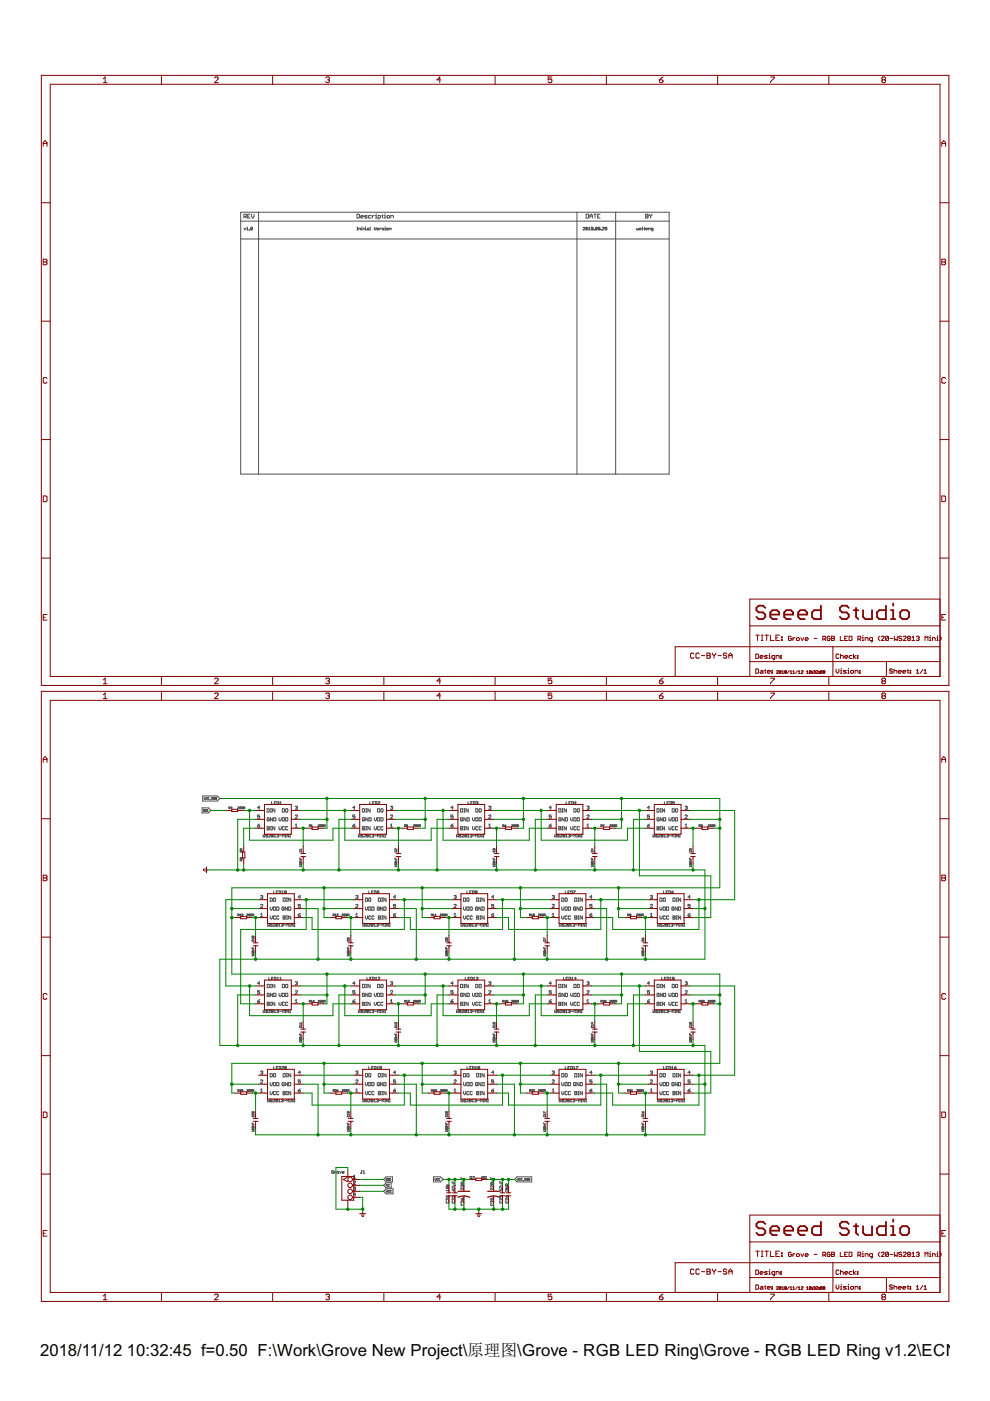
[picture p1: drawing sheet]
<svg xmlns="http://www.w3.org/2000/svg" width="210mm" height="297mm" viewBox="0 0 210 297" stroke-linecap="round" stroke-linejoin="round" font-family="sans-serif">
<defs><g id="words">
<g font-size="4">
<text x="8.5" y="287.5">2018/11/12</text>
<text x="26.9" y="287.5">10:32:45 f=0.50 F:\Work\Grove New Project\原理图\Grove - RGB LED Ring\Grove - RGB LED Ring v1.2\ECN\2020</text>
</g>
</g></defs>
<g fill="none" stroke="#505050" stroke-width=".21">
<path d="M51 50.7h90.9M51 45h90.9v55.5h-90.9zM51 46.9h90.9M51.7 48.4l.2 .3 .2-.3M51.7 46l.5-.2-.1-.4h-.4v.8M52 46l.2 .2M52.3 48.4l.2-.2v.5M52.3 48.7h.4M52.5 45.8h.3M52.9 48.7h.1zM53 45.4h-.5v.8h.5M53.3 45.4v.6l.3 .2 .3-.2v-.6"/>
<path d="M53.5 48.3v.4h-.4M53.5 48.3h-.4v.4M53.5 48.3l-.4 .4M54.8 45v55.5M75.7 48.7h.2M75.7 48.2h.2M75.7 45.4l.5 .2v.5l-.1 .1h-.4zM75.8 48.2v.5M76.1 48.7v-.3h.2l.1 .3M76.5 46h.5l-.1-.3-.4 .1 .1 .4h.3M76.6 48.7h.2M76.6 48.4l.1 .3"/>
<path d="M76.7 48.1v.1M77 48.4h.2M77.1 48.3l.1 .4M77.4 48.7h.2M77.4 48.4l.1 .3M77.5 48.1v.1M77.8 45.7l-.5 .1 .4 .2 .1 .1-.1 .1h-.4M77.9 48.4l.3 .1v.2h-.3v-.1h.3M78.4 48.7h.2M78.4 48.2l.1 .5M78.7 45.7l-.6 .1 .2 .4h.4M78.9 45.7v.5"/>
<path d="M79.3 45.7l-.4 .3M79.4 48.2v.4l.1 .1 .2-.1v-.4M79.6 46.2h.3M79.6 45.7h.2v.5M79.8 45.3v.1M79.9 48.6h.4l-.1-.2-.3 .1v.2h.3M80.2 46.2h.4l.1-.1-.1-.4h-.4v.8M80.5 48.4v.3M80.8 48.4l-.3 .2M81 45.7h.2M81.1 45.6l.1 .6M81.4 48.4l-.4 .1 .3 .1v.1h-.3"/>
<path d="M81.5 46.2h.3M81.5 45.7h.1v.5M81.6 48.7h.2M81.6 48.4l.1 .3M81.6 45.3v.1M81.7 48.1v.1M82 48.5l.3-.1v.3h-.2zM82.2 45.7l.4 .1-.2 .4-.3-.1zM82.5 48.7v-.3l.4 .1v.2M82.9 46.2v-.5h.4l.1 .5M122.3 45v55.5M123.6 48.3h.4l-.4 .4h.4"/>
<path d="M124.3 45.4l.5 .2v.5l-.1 .1h-.4zM124.6 48.3v.4h-.4M124.6 48.3l-.3-.1-.1 .5M124.6 48.3l-.4 .4M124.8 48.7h.4M124.8 48.4l.2-.2v.5M125.1 45.8h.5M125.1 46.2v-.5l.2-.3 .3 .3v.5M125.5 48.5v.2h.2l-.1-.2M125.5 48.5v-.3l.2 .1-.1 .2M125.5 48.5h.1M125.9 45.4h.5"/>
<path d="M125.9 48.7h.1zM126.2 45.4v.8M126.6 48.3v.4h-.4M126.6 48.3l-.3-.1-.1 .5M126.6 48.3l-.4 .4M126.7 45.8h.3M127.2 48.5l-.4-.1 .1-.2 .3 .1v.4h-.4M127.2 45.4h-.5v.8h.5M127.4 48.7h.1zM127.7 48.3h.4l-.4 .4h.4M128.7 48.5l-.4-.1 .1-.2 .3 .1v.4h-.4M130.5 45v55.5"/>
<path d="M135 48.4l.1 .3h.3v-.3M135.6 48.6h.3l-.1-.2-.2 .1 .1 .2h.1M136.1 48.7h.2M136.1 48.4l.1 .3M136.2 48.1v.1M136.5 48.5h.2M136.7 48.2l-.1 .5M136.9 45.4l.5 .2-.1 .6h-.4zM136.9 45.8h.4M136.9 48.6h.4l-.1-.2-.3 .1v.2h.3M137.5 48.7v-.3l.4 .1v.2M137.7 45.4l.3 .4"/>
<path d="M138 45.8v.4M138.2 45.4l-.2 .4M138.5 48.7h-.3l-.1-.2 .4-.1v.4l-.2 .1M42.8 171.3h1.4l.5 .5-.5 .6h-1.4zM43 168.8h3.1l.5 .5-.5 .5h-3.1zM43.3 169.1l.1 .4 .1-.4M43.4 171.7h-.3l.3 .3h-.3M43.5 171.6h.2M43.5 172h.2M43.6 171.6v.4M43.9 169.2h-.2v.3l.2-.1M44.1 171.7h-.3l.1 .3h.2l-.2-.2"/>
<path d="M44.3 169.2h-.2v.3l.2-.1M44.5 169.6h.2M44.9 169.4h.2v-.2l-.2-.1v.4M45 169.4l.1 .1M45.6 169.2h-.3v.2l.2 .1 .1-.2h-.2M45.7 169.1l.3 .1-.1 .3h-.2zM45.7 169.3h.2M48.5 171.3h.3l-.1-.2h-.2v.4M48.7 171.3l.1 .2M49.2 171.3h-.3l.2-.2v.4M50.4 171.2h.3l-.3 .3h.3M50.8 171.2h.3l-.3 .3h.3"/>
<path d="M51.3 180l-.1 .1M51.5 171.2l-.1 .3-.2-.1M51.5 171.2l-.2-.1-.1 .3M51.5 171.2l-.3 .2M51.6 171.3h.3l-.1-.2h-.2v.4M51.8 171.3l.1 .2M54.6 175h.3l.2 .3-.4 .1zM55.1 172.8h-.5v.4l.2-.2 .3 .2-.2 .3-.3-.1M55.1 171.3h-.5l.3-.4v.7M55.1 174.7l-.5 .3M55.8 176.9v.6l.2-.2 .2 .2v-.6M56.6 175.3l.5 .1-.1 .6h-.4z"/>
<path d="M56.6 171.5l.5 .1-.1 .6h-.4zM56.6 175.6h.4M56.7 177h-.3l.3 .3-.1 .2-.2-.1M57 177h.3l-.3 .5h.3M57.1 173.5h-.5l.1 .6 .4-.2v-.2h-.2M57.3 175.3h.3M57.3 171.5h.3M57.3 176h.3M57.3 172.2h.3M57.4 171.5v.7M57.4 175.3v.7M57.6 170v.5h.4"/>
<path d="M57.6 177.2v-.3l.3 .1-.1 .2M57.6 177.2h.2M57.6 177.2v.3l.3-.1-.1-.2M57.8 173.4v.7l-.5-.7v.7M58 173.4l.5 .1-.1 .6h-.4zM58.1 177.5h.4M58.1 177.1l.2-.2v.6M58.2 170.2h.2M58.3 171.5v.7l-.5-.7v.7M58.3 175.3v.7l-.5-.7v.7M58.5 170h-.3v.5h.3M58.7 177l.3-.1v.3"/>
<path d="M58.7 170l.4 .1-.1 .4h-.3zM58.9 177.2h.1M59 177.2v.3l-.3-.1M59.2 175.3v.4l.2 .3 .2-.3v-.4M59.2 173.4v.4l.2 .3 .2-.3v-.4M59.3 177.2h.3M59.3 170.5h.4M59.3 170.2l.2-.2v.5M59.9 171.5l.4 .1-.1 .6h-.3zM59.9 173.4l.4 .1-.1 .6h-.3zM59.9 177.5v-.6l.1 .2 .2-.2v.6M60.3 175.4h-.4l.1 .6 .3-.2"/>
<path d="M60.4 176.9h.2M60.4 177.5h.2M60.5 176.9v.6M60.6 173.4l.4 .1-.1 .6h-.3zM60.7 171.5l.3 .1-.1 .6-.3-.2zM61 175.4h-.4v.4l.1 .2 .3-.2M61.2 176.9v.6l-.4-.6v.6M61.4 176.9h.2M61.4 177.5h.2M61.5 176.9v.6M62.6 174.9l.2-.2v.7M62.6 175.4h.5"/>
<path d="M62.6 172.9l.1-.1 .4 .1-.5 .6h.5M62.6 171l.3-.1v.4M62.8 171.3h.1M62.9 171.3v.3l-.3-.1M63.9 180v.2M65.6 175.1h.2v-.2h-.2v.4M65.7 175.1l.1 .2M66 175.3h.2M66 175l.1-.1v.4M67.5 174.9h.2l-.2 .4h.2M68.1 174.9v.4l-.2-.1M68.1 174.9h-.2v.3"/>
<path d="M68.1 174.9l-.2 .3M68.5 174.9v.4l-.2-.1M68.5 174.9h-.2v.3M68.5 174.9l-.2 .3M68.7 175.1h.2v-.2h-.2v.4M68.8 175.1l.1 .2M74.8 175h.3l.2 .3-.4 .1zM75.3 171.3h-.5l.3-.4v.7M75.3 172.8h-.5v.4l.2-.2 .3 .2-.2 .3-.3-.1M75.3 174.7l-.5 .3M76 176.9v.6l.2-.2 .1 .2v-.6M76.8 175.3l.5 .1-.1 .6h-.4z"/>
<path d="M76.8 171.5l.5 .1-.1 .6h-.4zM76.8 175.6h.4M76.9 177h-.3l.3 .3-.1 .2-.2-.1M77.2 177h.3l-.3 .5h.3M77.3 173.5h-.5l.1 .6 .4-.2v-.2h-.2M77.5 175.3h.3M77.5 171.5h.3M77.5 176h.3M77.5 172.2h.3M77.6 171.5v.7M77.6 175.3v.7M77.8 177.2v-.3l.3 .1-.1 .2"/>
<path d="M77.8 177.2v.3l.3-.1-.1-.2M77.8 177.2h.2M78 173.4v.7l-.5-.7v.7M78.2 173.4l.5 .1-.1 .6h-.4zM78.3 177.1l.2-.2v.6M78.3 177.5h.4M78.4 170v.5h.4M78.5 171.5v.7l-.5-.7v.7M78.5 175.3v.7l-.5-.7v.7M78.9 177l.3-.1v.3M79 170.2h.2M79.1 177.2h.1"/>
<path d="M79.2 177.2v.3l-.3-.1M79.4 173.4v.4l.2 .3 .2-.3v-.4M79.4 175.3v.4l.2 .3 .2-.3v-.4M79.4 170h-.4v.5h.4M79.5 177.2h.3M79.6 170l.3 .1-.1 .4h-.2zM80.1 171.5l.4 .1-.1 .6h-.3zM80.1 173.4l.4 .1-.1 .6h-.3zM80.1 177.5v-.6l.1 .2 .2-.2v.6M80.1 170.1h.4l-.4 .4h.4M80.5 175.4h-.4v.4l.1 .2 .3-.2M80.6 176.9h.2"/>
<path d="M80.6 177.5h.2M80.7 176.9v.6M80.8 173.4l.4 .1-.1 .6h-.3zM80.9 171.5l.3 .1-.1 .6-.3-.2zM81.2 175.4h-.4v.4l.1 .2 .3-.2M81.4 176.9v.6l-.4-.6v.6M81.6 176.9h.2M81.6 177.5h.2M81.7 176.9v.6M82.8 172.9l.1-.1 .3 .1-.4 .6h.4M82.8 175.4h.4M82.8 171l.3-.1v.4"/>
<path d="M82.8 174.9l.2-.2v.7M83 171.3h.1M83.1 171.3v.3l-.3-.1M84.1 180v.2l-.3-.2v.2M85.8 175.1h.2v-.2h-.2v.4M85.9 175.1l.1 .2M86.4 174.9h-.2v.2h.2v.2l-.2-.1M87.7 174.9h.2l-.2 .4h.2M88.3 174.9v.3h-.2M88.3 174.9h-.2v.3M88.3 174.9l-.2 .3M88.7 174.9v.4l-.2-.1"/>
<path d="M88.7 174.9h-.2v.3M88.7 174.9l-.2 .3M88.9 175.1h.2v-.2h-.2v.4M89 175.1l.1 .2M95.6 175h.4l.1 .3-.4 .1zM96.1 172.8h-.5v.4l.2-.2 .3 .2-.1 .3-.4-.1M96.1 171.3h-.5l.4-.4v.7M96.1 174.7l-.5 .3M96.8 176.9v.6l.2-.2 .2 .2v-.6M97.6 175.3l.5 .1-.1 .6h-.4zM97.6 171.5l.5 .1-.1 .6h-.4zM97.6 175.6h.4"/>
<path d="M97.7 177h-.3l.3 .3v.2l-.3-.1M98 177h.3l-.3 .5h.3M98.1 173.5h-.5v.4l.4 .2 .1-.4h-.2M98.3 175.3h.3M98.3 171.5h.3M98.3 176h.3M98.3 172.2h.3M98.5 171.5v.7M98.5 175.3v.7M98.6 177.2v-.3l.3 .1-.1 .2M98.6 177.2h.2M98.6 177.2v.3l.3-.1-.1-.2"/>
<path d="M98.8 173.4v.7l-.5-.7v.7M99 173.4l.5 .1-.1 .6h-.4zM99.1 177.5h.4M99.1 177.1l.2-.2v.6M99.2 170v.5h.4M99.3 171.5v.7l-.5-.7v.7M99.3 175.3v.7l-.5-.7v.7M99.7 177l.3-.1v.3M99.8 170.2h.2M99.9 177.2h.1M100 177.2v.3l-.3-.1M100.2 170h-.4v.5h.4"/>
<path d="M100.2 175.3v.4l.2 .3 .2-.3v-.4M100.2 173.4v.4l.2 .3 .2-.3v-.4M100.3 177.2h.4M100.4 170l.4 .1-.1 .4h-.3zM100.9 177.5v-.6l.1 .2 .2-.2v.6M100.9 171.5l.4 .1-.1 .6h-.3zM100.9 173.4l.4 .1-.1 .6h-.3zM101 170.1l.2-.1v.2M101.2 170.2h.1M101.2 170.2v.3l-.2-.1M101.3 175.4h-.4l.1 .6 .3-.2M101.5 176.9h.1"/>
<path d="M101.5 177.5h.1M101.5 176.9v.6M101.6 173.4l.4 .1-.1 .6h-.3zM101.7 171.5l.3 .1-.1 .6-.3-.2zM102 175.4h-.4l.1 .6 .3-.2M102.2 176.9v.6l-.4-.6v.6M102.4 176.9h.2M102.4 177.5h.2M102.5 176.9v.6M103.6 171l.3-.1 .2 .1-.2 .3M103.6 172.9l.1-.1 .4 .1-.5 .6h.5M103.6 175.4h.5"/>
<path d="M103.6 174.9l.2-.2v.7M103.8 171.3h.1M103.9 171.3l.2 .1-.2 .2-.3-.1M106.6 175.1h.2v-.2h-.2v.4M106.7 175.1l.1 .2M107 175.1l.3 .1-.3 .1zM107.3 174.9l-.3 .2M108.5 174.9h.2l-.2 .4h.2M109.1 174.9v.4l-.2-.1M109.1 174.9h-.2v.3M109.1 174.9l-.2 .3M109.5 174.9v.4l-.2-.1"/>
<path d="M109.5 174.9h-.2v.3M109.5 174.9l-.2 .3M109.7 175.1h.2l.1-.2h-.3v.4M109.8 175.1l.2 .2M116.4 175h.4l.1 .3-.4 .1zM116.9 172.8h-.5v.4l.3-.2 .2 .2-.1 .3-.4-.1M116.9 171.3h-.5l.4-.4v.7M116.9 174.7l-.5 .3M117.6 176.9v.6l.2-.2 .2 .2v-.6M118.5 175.3l.4 .1-.1 .6h-.3zM118.5 171.5l.4 .1-.1 .6h-.3zM118.5 175.6h.3"/>
<path d="M118.6 177h-.4l.4 .3-.1 .2-.3-.1M118.8 177h.3l-.3 .5h.3M118.9 173.5h-.4l.1 .6 .3-.2v-.2h-.2M119.2 175.3h.2M119.2 171.5h.2M119.2 176h.2M119.2 172.2h.2M119.3 171.5v.7M119.3 175.3v.7M119.5 177.2v-.3l.2 .1-.1 .2M119.5 177.2h.1M119.5 177.2v.3l.2-.1-.1-.2"/>
<path d="M119.6 173.4v.7l-.4-.7v.7M119.9 173.4l.4 .1-.1 .6h-.3zM120 177.5h.3M120 177.1l.1-.2v.6M120 170v.5h.4M120.1 171.5v.7l-.5-.7v.7M120.1 175.3v.7l-.5-.7v.7M120.5 177l.3-.1v.3M120.6 170.2h.2M120.7 177.2h.1M120.8 177.2v.3l-.3-.1M121 170h-.4v.5h.4"/>
<path d="M121 173.4v.4l.2 .3 .3-.3v-.4M121 175.3v.4l.2 .3 .3-.3v-.4M121.1 177.2h.4M121.2 170l.4 .1-.1 .4h-.3zM121.7 171.5l.5 .1-.2 .6h-.3zM121.7 173.4l.5 .1-.2 .6h-.3zM121.7 177.5v-.6l.2 .2 .2-.2v.6M122.2 175.4h-.5l.1 .6 .4-.2M122.2 170.2h-.4l.3-.2v.5M122.3 176.9h.1M122.3 177.5h.1M122.4 176.9v.6"/>
<path d="M122.4 173.4l.5 .1-.2 .6h-.3zM122.5 171.5l.4 .1-.2 .6-.3-.2zM122.9 175.4h-.5v.4l.1 .2 .4-.2M123 176.9v.6l-.3-.6v.6M123.2 176.9h.2M123.2 177.5h.2M123.3 176.9v.6M124.4 175.4h.5M124.4 172.9l.1-.1 .4 .1-.5 .6h.5M124.4 171l.4-.1v.4M124.4 174.9l.3-.2v.7M124.7 171.3h.1"/>
<path d="M124.8 171.3v.3l-.4-.1M125.6 180v.2l-.2-.2h.4M127.4 175.1h.3l-.1-.2h-.2v.4M127.5 175.1l.2 .2M127.8 174.9h.3l-.3 .4M129.3 174.9h.3l-.3 .4h.3M130 174.9l-.1 .4-.2-.1M130 174.9h-.3v.3M130 174.9l-.3 .3M130.4 174.9l-.1 .4-.2-.1M130.4 174.9h-.2l-.1 .3M130.4 174.9l-.3 .3"/>
<path d="M130.5 175.1h.2l.1-.2h-.3v.4M130.6 175.1l.2 .2M137.3 175h.3l.1 .3-.3 .1zM137.7 172.8h-.4v.4l.3-.2 .1 .4h-.4M137.7 171.3h-.4l.3-.4v.7M137.7 174.7l-.4 .3M138.5 176.9v.6l.1-.2 .2 .2v-.6M139.3 175.3l.5 .1-.2 .6h-.3zM139.3 171.5l.5 .1-.2 .6h-.3zM139.3 175.6h.3M139.4 177l-.3-.1-.1 .2 .4 .3h-.4M139.6 177h.4l-.4 .5h.4"/>
<path d="M139.8 173.5h-.5l.1 .6 .4-.2v-.2h-.3M140 175.3h.2M140 171.5h.2M140 176h.2M140 172.2h.2M140.1 171.5v.7M140.1 175.3v.7M140.3 177.2v-.3l.2 .1v.2M140.3 177.2h.2M140.3 177.2v.3l.2-.1v-.2M140.4 173.4v.7l-.4-.7v.7M140.7 173.4l.4 .1-.1 .6h-.3z"/>
<path d="M140.8 177.5h.3M140.8 177.1l.1-.2v.6M140.9 170v.5h.3M140.9 171.5v.7l-.4-.7v.7M140.9 175.3v.7l-.4-.7v.7M141.4 177l.2-.1v.3M141.4 170.2h.2M141.5 177.2h.1M141.6 177.2v.3l-.2-.1M141.8 170h-.4v.5h.4M141.8 173.4v.4l.2 .3 .3-.3v-.4M141.8 175.3v.4l.2 .3 .3-.3v-.4"/>
<path d="M141.9 177.2h.4M142 170l.4 .1-.1 .4h-.3zM142.5 171.5l.5 .1-.1 .6h-.4zM142.5 173.4l.5 .1-.1 .6h-.4zM142.5 177.5v-.6l.2 .2 .2-.2v.6M143 175.4h-.5l.1 .6 .4-.2M143 170h-.4v.2h.4l-.1 .3-.3-.1M143.1 176.9h.2M143.1 177.5h.2M143.2 176.9v.6M143.2 173.4l.5 .1-.1 .6h-.4zM143.3 171.5l.4 .1-.1 .6-.4-.2z"/>
<path d="M143.7 175.4h-.5l.1 .6 .4-.2M143.8 176.9v.6l-.3-.6v.6M144.1 176.9h.2M144.1 177.5h.2M144.1 176.9v.6M145.2 175.4h.5M145.2 172.9l.2-.1 .3 .1-.5 .6h.5M145.2 171l.4-.1 .1 .1-.1 .3M145.2 174.9l.3-.2v.7M145.5 171.3h.1M145.6 171.3l.1 .1-.1 .2-.4-.1M146.2 180v.2h.2l-.1-.2h.2v.2"/>
<path d="M148.2 175.1h.2l.1-.2h-.3v.4M148.4 175.1l.1 .2M148.7 175.1v.2l.2-.1-.1-.1M148.7 175.1v-.2h.2l-.1 .2M148.7 175.1h.1M150.1 174.9h.3l-.3 .4h.3M150.8 174.9l-.1 .4-.2-.1M150.8 174.9h-.2l-.1 .3M150.8 174.9l-.3 .3M151.2 174.9l-.1 .4-.2-.1M151.2 174.9h-.2l-.1 .3M151.2 174.9l-.3 .3"/>
<path d="M151.3 175.1h.2l.1-.2h-.3v.4M151.5 175.1l.1 .2M50.4 194.1h.2l.1-.2-.3-.1v.4M50.6 194.1l.1 .1M50.8 194.2h.3M50.8 193.9l.2-.1v.4M51 180.4v.2h.3M51 180.4h.3v.2M51 180.4l.3 .2M51.1 181.9h-.2l.1 .2M51.1 181.9h.2v.2M51.1 181.9v.1"/>
<path d="M51.2 182.5l-.1-.2h-.2v.2h.4M51.2 180.2l-.1-.2h-.2v.2h.4M51.2 193.9l.2-.1v.2M51.3 182.3l-.1 .1M51.4 194h.1M51.4 194v.2l-.2-.1M52.3 193.9h.3l-.3 .3h.3M53 193.9l-.1 .3-.2-.1M53 193.9h-.3v.2M53 193.9l-.3 .2M53.4 193.9l-.1 .3-.2-.1M53.4 193.9l-.2-.1-.1 .3"/>
<path d="M53.4 193.9l-.3 .2M53.5 198.5h.3v.3M53.5 199.3v.3h.3v-.3M53.5 198.5v.3h.3M53.5 198.5l.3 .3M53.5 194.1h.2l.1-.2-.3-.1v.4M53.7 194.1l.1 .1M53.8 198.9v.3M53.8 199h-.4l.2 .2M55.2 194.3h.5M55.2 191.9h.5l-.5 .5h.5M55.2 190l.4-.2 .1 .2-.1 .2"/>
<path d="M55.2 193.9l.3-.3v.7M55.5 190.2h.1M55.6 190.2l.1 .1-.1 .2-.4-.1M56.7 195.8v.6l.2-.2 .2 .2v-.6M57.3 190.4l.4 .1-.1 .6h-.3zM57.3 192.3v.5l.2 .2 .2-.2v-.5M57.3 194.2v.4l.2 .3 .2-.3v-.4M57.7 195.9h-.4l.4 .3-.1 .2-.3-.1M57.9 195.9h.4l-.4 .5h.4M58 192.3l.4 .1-.1 .6h-.3zM58 188.9v.5h.4M58.1 190.4l.3 .1-.1 .6-.3-.1z"/>
<path d="M58.4 194.3l-.1-.1-.3 .1v.5h.4M58.6 196.1v.3l.3-.1-.1-.2M58.6 196.1v-.3l.3 .1-.1 .2M58.6 196.1h.2M58.6 189.2h.2M58.7 192.3l.4 .1-.1 .6h-.3zM59 188.9h-.4v.5h.4M59.1 196.4h.3M59.1 196l.2-.2v.6M59.1 194.3l-.1-.1-.3 .1v.5h.4M59.2 188.9l.3 .1v.4h-.3zM59.6 195.9l.3-.1v.3"/>
<path d="M59.8 189.4h.3M59.8 189.1l.1-.2v.5M59.8 196.1h.1M59.9 196.1v.3l-.3-.1M60 190.4l.5 .1-.1 .6h-.4zM60 194.2l.5 .1-.1 .6h-.4zM60 194.5h.4M60.2 196.1h.4M60.3 192.4h-.5v.5l.4 .1 .1-.4h-.3M60.7 189h-.4v.4M60.7 189v.4h-.4M60.7 189l-.4 .4"/>
<path d="M60.7 194.2h.3M60.7 194.9h.3M60.7 191.1h.3M60.7 190.4h.3M60.8 196.4v-.6l.2 .2 .2-.2v.6M60.9 190.4v.7M60.9 194.2v.7M61 192.3v.7l-.5-.7v.7M61.2 192.3l.5 .1-.2 .6h-.3zM61.4 195.8h.2M61.4 196.4h.2M61.5 195.8v.6"/>
<path d="M61.7 190.4v.7l-.5-.7v.7M61.7 194.2v.7l-.5-.7v.7M62.1 195.8v.6l-.3-.6v.6M62.4 195.8h.1M62.4 196.4h.1M62.5 195.8v.6M63.2 194h.4l.1 .2-.3 .1zM63.5 181.9v.3h.4M63.6 183.1l.3 .3M63.6 180.4v.2h.3v-.2M63.6 182.7l.3 .1v.2M63.6 183.1h.3v.3"/>
<path d="M63.6 183.1l-.1 .2 .4 .1M63.6 182.7v.3h.3M63.6 182.7l.3 .3M63.7 191.7h-.5v.4l.3-.1 .2 .1-.1 .3-.4-.1M63.7 190.2h-.5l.4-.4v.7M63.7 193.6l-.5 .4M63.8 182v.2M63.9 183.7h-.4l.2 .1M63.9 183.5v.3M63.9 182.3l-.2 .1v.2h.2M63.9 180.1h-.4l.2 .1M70.6 194.1h.2l.1-.2-.3-.1v.4"/>
<path d="M70.7 194.1l.2 .1M71 194.2h.3M71 193.9l.2-.1v.4M71.4 193.9h.3l-.3 .3h.3M72.5 193.9h.3l-.3 .3h.3M73.2 193.9h-.3v.2M73.2 193.9l-.1 .3-.2-.1M73.2 193.9l-.3 .2M73.6 193.9l-.1 .3-.2-.1M73.6 193.9h-.3v.2M73.6 193.9l-.3 .2M73.7 199.3v.3h.3v-.3"/>
<path d="M73.7 194.1h.2l.1-.2-.3-.1v.4M73.9 194.1l.1 .1M73.9 198.9v.2h-.3l.1-.2h.3v.3M75.4 191.9h.5l-.5 .5h.5M75.4 194.3h.5M75.4 190l.4-.2v.4M75.4 193.9l.2-.3v.7M75.6 190.2h.2M75.8 190.2v.3l-.4-.1M76.9 195.8v.6l.2-.2 .2 .2v-.6M77.5 190.4l.4 .1-.1 .6h-.3zM77.5 192.3v.5l.2 .2 .2-.2v-.5"/>
<path d="M77.5 194.2v.4l.2 .3 .2-.3v-.4M77.9 195.9h-.4l.4 .3-.1 .2-.3-.1M78.1 195.9h.4l-.4 .5h.4M78.2 192.3l.4 .1-.1 .6h-.3zM78.2 188.9v.5h.4M78.3 190.4l.3 .1-.1 .6-.3-.1zM78.6 194.3l-.1-.1-.3 .1v.5h.4M78.8 196.1v-.3l.3 .1-.1 .2M78.8 196.1h.2M78.8 196.1v.3l.3-.1-.1-.2M78.8 189.2h.2M78.8 192.3l.5 .1-.1 .6h-.4z"/>
<path d="M79.1 188.9h-.3v.5h.3M79.3 196.4h.3M79.3 196l.1-.2v.6M79.3 194.3l-.1-.1-.4 .1v.5h.5M79.4 188.9l.3 .1-.1 .4h-.2zM79.8 195.9l.3-.1v.3M80 196.1h.1M80.1 196.1v.3l-.3-.1M80.2 190.4l.5 .1-.1 .6h-.4zM80.2 194.2l.5 .1-.1 .6h-.4zM80.2 194.5h.4M80.3 189.2l-.4-.1 .1-.2 .3 .1v.4h-.4"/>
<path d="M80.4 196.1h.4M80.5 192.4h-.5l.1 .6 .4-.1v-.3h-.3M80.9 194.2h.3M80.9 194.9h.3M80.9 191.1h.3M80.9 190.4h.3M81 196.4v-.6l.2 .2 .2-.2v.6M81 190.4v.7M81 194.2v.7M81.2 192.3v.7l-.5-.7v.7M81.4 192.3l.5 .1-.2 .6h-.3zM81.6 195.8h.2"/>
<path d="M81.6 196.4h.2M81.7 195.8v.6M81.9 190.4v.7l-.5-.7v.7M81.9 194.2v.7l-.5-.7v.7M82.3 195.8v.6l-.3-.6v.6M82.5 195.8h.2M82.5 196.4h.2M82.7 195.8v.6M83.4 194h.4l.1 .2-.4 .1zM83.7 181.9v.3h.4M83.8 183.1l-.1 .2 .4 .1M83.8 183.1h.3v.3"/>
<path d="M83.8 182.7v.3h.3M83.8 182.7l.3 .1v.2M83.8 180.4v.2h.3v-.2M83.8 183.1l.3 .3M83.8 182.7l.3 .3M83.9 190.2h-.5l.4-.4v.7M83.9 191.7h-.5v.4l.4-.1 .1 .3h-.5M83.9 193.6l-.5 .4M83.9 182v.2M84.1 183.7h-.4l.2 .1M84.1 182.3l-.2 .1v.2h.2M84.1 183.5v.3"/>
<path d="M91.4 194.1h.2l.1-.2-.3-.1v.4M91.6 194.1l.1 .1M91.8 194.2h.3M91.8 193.9l.2-.1v.4M92.2 194.2h.3M92.2 193.9l.2-.1v.4M93.3 193.9h.3l-.3 .3h.3M94 193.9h-.3v.2M94 193.9l-.1 .3-.2-.1M94 193.9l-.3 .2M94.4 193.9h-.3v.2M94.4 193.9l-.1 .3-.2-.1"/>
<path d="M94.4 193.9l-.3 .2M94.5 199.3v.3l.4-.1-.1-.2M94.6 194.1h.1l.1-.2-.2-.1v.4M94.7 198.9h.2l-.1 .3-.1-.1M94.7 198.9h-.2v.3l.2-.1M94.7 198.9v.2M94.7 194.1l.1 .1M96.2 191.9h.5l-.5 .5h.5M96.2 194.3h.5M96.2 190l.4-.2v.4M96.2 193.9l.3-.3v.7M96.5 190.2h.1"/>
<path d="M96.6 190.2v.3l-.4-.1M97.7 195.8v.6l.2-.2 .2 .2v-.6M98.3 194.2v.4l.2 .3 .2-.3v-.4M98.3 192.3v.5l.2 .2 .2-.2v-.5M98.3 190.4l.4 .1-.1 .6h-.3zM98.7 195.9h-.4l.4 .3-.1 .2-.3-.1M98.9 195.9h.4l-.4 .5h.4M99 192.3l.4 .1-.1 .6h-.3zM99 188.9v.5h.4M99.1 190.4l.3 .1-.1 .6-.3-.1zM99.4 194.3l-.1-.1-.3 .1v.5h.4M99.6 196.1v-.3l.3 .1-.1 .2"/>
<path d="M99.6 196.1h.2M99.6 196.1v.3l.3-.1-.1-.2M99.6 189.2h.2M99.7 192.3l.4 .1-.1 .6h-.3zM100 188.9h-.4v.5h.4M100.1 196.4h.4M100.1 196l.2-.2v.6M100.1 194.3l-.1-.1-.3 .1v.5h.4M100.2 188.9l.3 .1v.4h-.3zM100.7 195.9l.2-.1v.3M100.8 196.1h.1M100.9 189.2v.2h.2l-.1-.2"/>
<path d="M100.9 189.2v-.3l.2 .1-.1 .2M100.9 189.2h.1M100.9 196.1v.3l-.2-.1M101 190.4l.5 .1-.1 .6h-.4zM101 194.2l.5 .1-.1 .6h-.4zM101 194.5h.4M101.2 196.1h.4M101.3 192.4h-.5l.1 .6 .4-.1v-.3h-.3M101.7 194.2h.3M101.7 194.9h.3M101.7 191.1h.3M101.7 190.4h.3"/>
<path d="M101.8 196.4v-.6l.2 .2 .2-.2v.6M101.9 190.4v.7M101.9 194.2v.7M102 192.3v.7l-.5-.7v.7M102.2 192.3l.5 .1-.1 .6h-.4zM102.4 195.8h.2M102.4 196.4h.2M102.5 195.8v.6M102.7 190.4v.7l-.5-.7v.7M102.7 194.2v.7l-.5-.7v.7M103.2 195.8v.6l-.4-.6v.6M103.4 195.8h.2"/>
<path d="M103.4 196.4h.2M103.5 195.8v.6M104.2 194h.4l.1 .2-.3 .1zM104.5 181.9v.3h.5M104.6 183.1l-.1 .2 .4 .1M104.6 183.1l.4 .1-.1 .2M104.6 182.7l-.1 .2 .4 .1M104.6 182.7l.4 .1-.1 .2M104.6 180.4v.2h.4l-.1-.2M104.6 183.1l.3 .3M104.6 182.7l.3 .3M104.7 191.7h-.5v.4l.3-.1 .2 .1-.1 .3-.4-.1"/>
<path d="M104.7 190.2h-.5l.4-.4v.7M104.7 193.6l-.5 .4M104.8 180h-.3l.1 .2M104.8 180h.2l-.1 .2M104.8 180v.1M104.8 182v.2M105 183.7h-.5l.2 .1M105 182.3l-.3 .1v.2h.3M105 183.5v.3M112.2 194.1h.3v-.2l-.3-.1v.4M112.4 194.1l.1 .1M112.7 194.2h.2"/>
<path d="M112.7 193.9l.1-.1v.4M113.3 193.9v.3l-.2-.1M113.3 193.9h-.2v.2M113.3 193.9l-.2 .2M114.2 193.9h.2l-.2 .3h.2M114.8 193.9l-.1 .3-.1-.1M114.8 193.9h-.2v.2M114.8 193.9l-.2 .2M115.2 193.9v.3l-.2-.1M115.2 193.9l-.2-.1v.3M115.2 193.9l-.2 .2M115.3 199.2v-.3l.4 .3"/>
<path d="M115.3 199.3v.3h.3v-.3M115.4 194.1h.2v-.2l-.2-.1v.4M115.5 194.1l.1 .1M117.1 194.3h.4M117.1 191.9h.4l-.4 .5h.4M117.1 190l.3-.2 .1 .2-.1 .2M117.1 193.9l.2-.3v.7M117.3 190.2h.1M117.4 190.2l.1 .1-.1 .2-.3-.1M118.6 195.8v.6l.2-.2 .2 .2v-.6M119.1 192.3v.5l.2 .2 .3-.2v-.5M119.1 190.4l.5 .1-.2 .6h-.3z"/>
<path d="M119.1 194.2v.4l.2 .3 .3-.3v-.4M119.5 195.9h-.3l.3 .3-.1 .2-.2-.1M119.7 195.9h.4l-.4 .5h.4M119.8 192.3l.5 .1-.2 .6h-.3zM119.8 188.9v.5h.4M119.9 190.4l.4 .1-.2 .6-.3-.1zM120.3 194.3l-.2-.1-.3 .1v.5h.5M120.4 196.1v.3l.3-.1-.1-.2M120.4 196.1v-.3l.3 .1-.1 .2M120.4 196.1h.2M120.4 189.2h.2M120.5 192.3l.5 .1-.2 .6h-.3z"/>
<path d="M120.8 188.9h-.4v.5h.4M120.9 196.4h.4M120.9 196l.2-.2v.6M121 194.3l-.2-.1-.3 .1v.5h.5M121 188.9l.4 .1-.1 .4h-.3zM121.5 195.9l.3-.1v.3M121.6 188.9h.4l-.4 .5M121.7 196.1h.1M121.8 196.1v.3l-.3-.1M121.9 190.4l.4 .1-.1 .6h-.3zM121.9 194.2l.4 .1-.1 .6h-.3zM121.9 194.5h.3"/>
<path d="M122.1 196.1h.3M122.1 192.4h-.5v.5l.4 .1 .1-.4h-.2M122.6 194.2h.2M122.6 194.9h.2M122.6 191.1h.2M122.6 190.4h.2M122.6 196.4v-.6l.2 .2 .2-.2v.6M122.7 190.4v.7M122.7 194.2v.7M122.8 192.3v.7l-.5-.7v.7M123 192.3l.5 .1-.1 .6h-.4zM123.2 195.8h.2"/>
<path d="M123.2 196.4h.2M123.3 195.8v.6M123.5 190.4v.7l-.5-.7v.7M123.5 194.2v.7l-.5-.7v.7M124 195.8v.6l-.4-.6v.6M124.2 195.8h.2M124.2 196.4h.2M124.3 195.8v.6M125.1 194h.3l.1 .2-.3 .1zM125.4 181.9v.3h.4M125.4 180.4v.2h.3v-.2M125.4 182.7v.3h.3"/>
<path d="M125.4 183.1v.2l.3 .1M125.4 183.1h.3v.3M125.4 182.7l.4 .1-.1 .2M125.4 183.1l.3 .3M125.4 182.7l.3 .3M125.5 191.7h-.4v.4l.3-.1 .1 .3h-.4M125.5 190.2h-.4l.3-.4v.7M125.5 193.6l-.4 .4M125.6 182v.2M125.8 183.7h-.4l.1 .1M125.8 182.3l-.3 .1v.2h.3M125.8 183.5v.3"/>
<path d="M133.1 194.1h.2v-.2l-.2-.1v.4M133.2 194.1l.1 .1M133.8 194h-.3v-.2l.3 .1v.2h-.3M135 193.9h.2l-.2 .3h.2M135.6 193.9h-.2v.2M135.6 193.9v.3l-.2-.1M135.6 193.9l-.2 .2M136 193.9l-.2 .2M136 193.9v.3l-.2-.1M136 193.9h-.2v.2M136.1 198.9l.2 .3M136.2 199.3v.3l.3-.1-.1-.2"/>
<path d="M136.2 194.1h.2v-.2l-.2-.1v.4M136.3 198.9h.1l.1 .2-.2 .1zM136.3 194.1l.1 .1M137.9 191.9h.4l-.4 .5h.4M137.9 193.9l.2-.3v.7M137.9 194.3h.4M137.9 190l.3-.2v.4M138.1 190.2h.1M138.2 190.2v.3l-.3-.1M139.4 195.8v.6l.2-.2 .2 .2v-.6M139.9 190.4l.5 .1-.1 .6h-.4zM139.9 192.3v.5l.2 .2 .3-.2v-.5"/>
<path d="M139.9 194.2v.4l.2 .3 .3-.3v-.4M140.4 195.9h-.4l.4 .3-.1 .2-.3-.1M140.6 195.9h.3l-.3 .5h.3M140.6 192.3l.5 .1-.1 .6h-.4zM140.7 188.9v.5h.3M140.7 190.4l.4 .1-.1 .6-.4-.1zM141.1 194.3l-.1-.1-.4 .1v.5h.5M141.2 196.1v-.3l.3 .1-.1 .2M141.2 196.1h.2M141.2 196.1v.3l.3-.1-.1-.2M141.2 189.2h.2M141.3 192.3l.5 .1-.1 .6h-.4z"/>
<path d="M141.6 188.9h-.4v.5h.4M141.7 196l.2-.2v.6M141.7 196.4h.4M141.8 194.3l-.1-.1-.4 .1v.5h.5M141.8 188.9l.4 .1-.1 .4h-.3zM142.3 195.9l.3-.1v.3M142.4 189.2h.3l.1 .2h-.3zM142.5 196.1h.1M142.6 196.1v.3l-.3-.1M142.7 190.4l.5 .1-.2 .6h-.3zM142.7 194.2l.5 .1-.2 .6h-.3zM142.7 194.5h.3"/>
<path d="M142.8 188.9l-.4 .3M142.9 196.1h.4M142.9 192.4h-.4l.1 .6 .3-.1v-.3h-.2M143.4 194.2h.2M143.4 194.9h.2M143.4 191.1h.2M143.4 190.4h.2M143.5 196.4v-.6l.2 .2 .1-.2v.6M143.5 190.4v.7M143.5 194.2v.7M143.6 192.3v.7l-.4-.7v.7M143.8 192.3l.5 .1-.1 .6h-.4z"/>
<path d="M144 195.8h.2M144 196.4h.2M144.1 195.8v.6M144.3 190.4v.7l-.5-.7v.7M144.3 194.2v.7l-.5-.7v.7M144.8 195.8v.6l-.4-.6v.6M145 195.8h.2M145 196.4h.2M145.1 195.8v.6M145.9 194h.3l.1 .2-.3 .1zM146.2 181.9v.3h.4M146.3 183.1l-.1 .2 .3 .1"/>
<path d="M146.3 183.1h.2v.3M146.3 182.7v.3h.2M146.3 182.7h.2v.3M146.3 180.4v.2h.2v-.2M146.3 182.7l.2 .3M146.3 183.1l.2 .3M146.3 191.7h-.4v.4l.3-.1 .1 .3h-.4M146.3 190.2h-.4l.3-.4v.7M146.3 193.6l-.4 .4M146.4 182v.2M146.6 183.7h-.4l.1 .1M146.6 182.3l-.3 .1v.2h.3"/>
<path d="M146.6 183.5v.3M53.4 200.8v.3h.4M53.5 201.6l.3 .1v.2M53.5 202h.3v.3M53.5 202l-.1 .2 .4 .1M53.5 201.6v.3h.3M53.5 202l.3 .3M53.5 201.6l.3 .3M53.7 201v.1M53.8 202.4v.3M53.8 202.6h-.4l.2 .1M53.8 201.2l-.2 .1v.2h.2"/>
<path d="M54.6 212.3h.3l.2 .2-.4 .1zM55.1 211.9l-.5 .4M55.1 208.5h-.5l.3-.3v.6M55.1 210h-.5v.4h.5l-.2 .3-.3-.1M55.8 214.1v.6l.2-.2 .2 .2v-.6M56.6 208.7l.5 .1-.1 .6h-.4zM56.6 212.5l.5 .1-.1 .6h-.4zM56.6 212.8h.4M56.7 214.2l-.2-.1-.1 .2 .3 .3h-.3M57 214.2h.3l-.3 .5h.3M57 207.2v.6h.4M57.1 210.7l-.1-.1-.4 .1 .1 .6 .4-.1v-.3h-.2"/>
<path d="M57.3 212.5h.3M57.3 213.2h.3M57.3 209.4h.3M57.3 208.7h.3M57.4 208.7v.7M57.4 212.5v.7M57.6 207.5h.2M57.6 214.4v-.3l.3 .1-.1 .2M57.6 214.4v.3l.3-.1-.1-.2M57.6 214.4h.2M57.8 210.6v.7l-.5-.7v.7M58 207.2h-.4v.6h.4"/>
<path d="M58 210.6l.5 .1-.1 .6h-.4zM58.1 214.3l.2-.2v.6M58.1 214.7h.4M58.2 207.2l.3 .1-.1 .5h-.2zM58.3 208.7v.7l-.5-.7v.7M58.3 212.5v.7l-.5-.7v.7M58.7 214.2l.3-.1v.3M58.7 207.8h.4M58.7 207.4l.2-.2v.6M58.9 214.4h.1M59 214.4v.3l-.3-.1M59.2 210.6v.5l.2 .2 .2-.2v-.5"/>
<path d="M59.2 212.5v.5l.2 .2 .2-.2v-.5M59.3 214.4h.3M59.3 207.4l.2-.2v.6M59.3 207.8h.4M59.9 208.7l.4 .1-.1 .6h-.3zM59.9 210.6l.4 .1-.1 .6h-.3zM59.9 214.7v-.6l.1 .2 .2-.2v.6M60.3 212.6h-.4v.5h.4M60.4 214.1h.2M60.4 214.7h.2M60.5 214.1v.6M60.6 208.8h.4l-.1 .6-.3-.1z"/>
<path d="M60.6 210.6l.4 .1-.1 .6h-.3zM61 212.6h-.4v.5h.4M61.2 214.1v.6l-.4-.6v.6M61.4 214.1h.2M61.4 214.7h.2M61.5 214.1v.6M62.6 210.1h.5l-.5 .6h.5M62.6 212.2l.2-.3v.7M62.6 208.3l.3-.1v.3M62.6 212.6h.5M62.8 208.5h.1M62.9 208.5v.3l-.3-.1"/>
<path d="M63.5 219.1v.3h.4M63.6 217.6v.3h.3v-.3M63.6 219.9h.3v.3M63.6 219.9v.3h.3M63.6 219.9l.3 .3M63.8 219.2v.2M63.9 216.9h-.4l.2 .1M63.9 216.8v.2M63.9 217.2v.2M63.9 219.5l-.2 .1v.2h.2M63.9 217.3h-.4l.2 .1M65.6 212.4l.2-.1v-.2h-.2v.4"/>
<path d="M65.7 212.4l.1 .1M66 212.5h.2M66 212.2l.1-.1v.4M66.7 212.3h-.3l.2-.2v.4M67.5 212.2h.2l-.2 .3h.2M68.1 212.2v.3l-.2-.1M68.1 212.2l-.2-.1v.3M68.1 212.2l-.2 .2M68.5 212.2l-.2-.1v.3M68.5 212.2v.2h-.2M68.5 212.2l-.2 .2M68.7 212.4l.2-.1v-.2h-.2v.4"/>
<path d="M68.8 212.4l.1 .1M73.6 200.8v.3h.4M73.7 202l-.1 .2 .4 .1M73.7 202h.3v.3M73.7 201.6v.3h.3M73.7 201.6l.3 .1v.2M73.7 202l.3 .3M73.7 201.6l.3 .3M73.9 201v.1M74 202.6h-.4l.2 .1M74 201.2l-.2 .1v.2h.2M74 202.4v.3"/>
<path d="M74.8 212.3h.3l.2 .2-.4 .1zM75.3 211.9l-.5 .4M75.3 208.5h-.5l.3-.3v.6M75.3 210h-.5v.4l.3-.1 .2 .3-.2 .1-.3-.1M76 214.1v.6l.2-.2 .1 .2v-.6M76.8 208.7l.5 .1-.1 .6h-.4zM76.8 212.5l.5 .1-.1 .6h-.4zM76.8 212.8h.4M76.9 214.2h-.3l.3 .3-.1 .2-.2-.1M77.2 214.2h.3l-.3 .5h.3M77.3 210.7l-.1-.1-.4 .1 .1 .6 .4-.1v-.3h-.2M77.5 212.5h.3"/>
<path d="M77.5 213.2h.3M77.5 209.4h.3M77.5 208.7h.3M77.6 208.7v.7M77.6 212.5v.7M77.8 214.4v-.3l.3 .1-.1 .2M77.8 214.4v.3l.3-.1-.1-.2M77.8 214.4h.2M77.8 207.2v.6h.4M78 210.6v.7l-.5-.7v.7M78.2 210.6l.5 .1-.1 .6h-.4zM78.3 214.3l.2-.2v.6"/>
<path d="M78.3 214.7h.4M78.4 207.5h.2M78.5 208.7v.7l-.5-.7v.7M78.5 212.5v.7l-.5-.7v.7M78.8 207.2h-.4v.6h.4M78.9 214.2l.3-.1v.3M79 207.2l.4 .1-.2 .5h-.2zM79.1 214.4h.1M79.2 214.4v.3l-.3-.1M79.4 210.6v.5l.2 .2 .2-.2v-.5M79.4 212.5v.5l.2 .2 .2-.2v-.5M79.5 214.4h.3"/>
<path d="M79.6 207.4l.2-.2v.6M79.6 207.8h.3M80.1 208.7l.4 .1-.1 .6h-.3zM80.1 210.6l.4 .1-.1 .6h-.3zM80.1 214.7v-.6l.1 .2 .2-.2v.6M80.1 207.3h.4l-.4 .5h.4M80.5 212.6h-.4v.5h.4M80.6 214.1h.2M80.6 214.7h.2M80.7 214.1v.6M80.8 208.8h.4l-.1 .6-.3-.1zM80.8 210.6l.4 .1-.1 .6h-.3z"/>
<path d="M81.2 212.6h-.4v.5h.4M81.4 214.1v.6l-.4-.6v.6M81.6 214.1h.2M81.6 214.7h.2M81.7 214.1v.6M82.8 212.2l.2-.3v.7M82.8 208.3l.3-.1v.3M82.8 210.1h.4l-.4 .6h.4M82.8 212.6h.4M83 208.5h.1M83.1 208.5v.3l-.3-.1M83.7 219.1v.3h.4"/>
<path d="M83.8 217.6v.3h.3v-.3M83.8 219.9h.3v.3M83.8 219.9v.3h.3M83.8 219.9l.3 .3M83.9 219.2v.2M84.1 216.8v.2l-.3-.2v.2M84.1 217.2v.2M84.1 219.5l-.2 .1v.2h.2M84.1 217.3h-.4l.2 .1M85.8 212.4l.2-.1v-.2h-.2v.4M85.9 212.4l.1 .1M86.2 212.5h.2"/>
<path d="M86.2 212.2l.1-.1v.4M86.6 212.1h.2l-.2 .4M87.7 212.2l.1-.1 .1 .1-.2 .3h.2M88.3 212.2l-.2-.1v.3M88.3 212.2v.2h-.2M88.3 212.2l-.2 .2M88.7 212.2l-.2-.1v.3M88.7 212.2v.3l-.2-.1M88.7 212.2l-.2 .2M88.9 212.4l.2-.1v-.2h-.2v.4M89 212.4l.1 .1M94.5 200.8v.3h.4"/>
<path d="M94.5 202v.2l.3 .1M94.5 202l.4 .1-.1 .2M94.5 201.6v.2l.3 .1M94.5 201.6l.4 .1-.1 .2M94.5 202l.3 .3M94.5 201.6l.3 .3M94.7 201v.1M94.9 201.2l-.3 .1v.2h.3M94.9 202.6h-.4l.1 .1M94.9 202.4v.3M95.6 212.3h.4l.1 .2-.4 .1zM96.1 210h-.5v.4l.4-.1 .1 .3-.1 .1-.4-.1"/>
<path d="M96.1 208.5h-.5l.4-.3v.6M96.1 211.9l-.5 .4M96.8 214.1v.6l.2-.2 .2 .2v-.6M97.6 208.7l.5 .1-.1 .6h-.4zM97.6 212.5l.5 .1-.1 .6h-.4zM97.6 212.8h.4M97.7 214.2l-.2-.1-.1 .2 .3 .3h-.3M98 214.2h.3l-.3 .5h.3M98.1 210.7l-.1-.1-.4 .1v.5l.4 .1 .1-.4h-.2M98.3 212.5h.3M98.3 213.2h.3M98.3 209.4h.3"/>
<path d="M98.3 208.7h.3M98.5 208.7v.7M98.5 212.5v.7M98.6 214.4v-.3l.3 .1-.1 .2M98.6 214.4v.3l.3-.1-.1-.2M98.6 214.4h.2M98.6 207.2v.6h.4M98.8 210.6v.7l-.5-.7v.7M99 210.6l.5 .1-.1 .6h-.4zM99.1 214.3l.2-.2v.6M99.1 214.7h.4M99.2 207.5h.2"/>
<path d="M99.3 208.7v.7l-.5-.7v.7M99.3 212.5v.7l-.5-.7v.7M99.6 207.2h-.4v.6h.4M99.7 214.2l.3-.1v.3M99.8 207.2l.4 .1-.1 .5h-.3zM99.9 214.4h.1M100 214.4v.3l-.3-.1M100.2 210.6v.5l.2 .2 .2-.2v-.5M100.2 212.5v.5l.2 .2 .2-.2v-.5M100.3 214.4h.4M100.4 207.4l.2-.2v.6M100.4 207.8h.4"/>
<path d="M100.9 214.7v-.6l.1 .2 .2-.2v.6M100.9 208.7l.4 .1-.1 .6h-.3zM100.9 210.6l.4 .1-.1 .6h-.3zM101 207.3l.2-.1v.3M101.2 207.5h.1M101.2 207.5v.3l-.2-.2M101.3 212.6h-.4v.5h.4M101.5 214.1h.1M101.5 214.7h.1M101.5 214.1v.6M101.6 210.6l.4 .1-.1 .6h-.3zM101.7 208.7l.3 .1-.1 .6-.3-.1z"/>
<path d="M102 212.6h-.4v.5h.4M102.2 214.1v.6l-.4-.6v.6M102.4 214.1h.2M102.4 214.7h.2M102.5 214.1v.6M103.6 208.3l.3-.1 .2 .1-.2 .2M103.6 210.1h.5l-.5 .6h.5M103.6 212.2l.2-.3v.7M103.6 212.6h.5M103.8 208.5h.1M103.9 208.5l.2 .1-.2 .2-.3-.1M104.5 219.1v.3h.5"/>
<path d="M104.6 217.6v.3l.4-.1-.1-.2M104.6 219.9l.4 .1-.1 .2M104.6 219.9l-.1 .2 .4 .1M104.6 219.9l.3 .3M104.8 216.9h.2l-.1 .1M104.8 216.9h-.3l.1 .1M104.8 216.9h.1M104.8 219.2v.2M105 217.2v.2M105 219.5l-.3 .1v.2h.3M105 217.3h-.5l.2 .1M106.6 212.4h.2v-.2l-.2-.1v.4"/>
<path d="M106.7 212.4l.1 .1M107 212.5h.3M107 212.2l.1-.1v.4M107.5 212.3v-.2l.2 .1-.1 .1M107.5 212.3v.2l.2-.1-.1-.1M107.5 212.3h.1M108.5 212.2l.2-.1v.1l-.2 .3h.2M109.1 212.2l-.2-.1v.3M109.1 212.2v.2h-.2M109.1 212.2l-.2 .2M109.5 212.2l-.2-.1v.3M109.5 212.2v.2h-.2"/>
<path d="M109.5 212.2l-.2 .2M109.7 212.4h.2l.1-.2-.3-.1v.4M109.8 212.4l.2 .1M115.3 200.8v.3h.4M115.3 202v.2l.3 .1M115.3 202h.3v.3M115.3 201.6v.3h.3M115.3 201.6l.4 .1-.1 .2M115.3 202l.3 .3M115.3 201.6l.3 .3M115.5 201v.1M115.7 202.6h-.4l.1 .1"/>
<path d="M115.7 201.2l-.3 .1v.2h.3M115.7 202.4v.3M116.4 212.3h.4l.1 .2-.4 .1zM116.9 211.9l-.5 .4M116.9 208.5h-.5l.4-.3v.6M116.9 210h-.5v.4h.5l-.1 .3-.4-.1M117.6 214.1v.6l.2-.2 .2 .2v-.6M118.5 208.7l.4 .1-.1 .6h-.3zM118.5 212.5l.4 .1-.1 .6h-.3zM118.5 212.8h.3M118.6 214.2h-.4l.4 .3-.1 .2-.3-.1M118.8 214.2h.3l-.3 .5h.3"/>
<path d="M118.9 210.7l-.1-.1-.3 .1 .1 .6 .3-.1v-.3h-.2M119.2 212.5h.2M119.2 213.2h.2M119.2 209.4h.2M119.2 208.7h.2M119.3 208.7v.7M119.3 212.5v.7M119.5 214.4v-.3l.2 .1-.1 .2M119.5 214.4v.3l.2-.1-.1-.2M119.5 214.4h.1M119.5 207.2v.6h.3M119.6 210.6v.7l-.4-.7v.7"/>
<path d="M119.9 210.6l.4 .1-.1 .6h-.3zM120 214.3l.1-.2v.6M120 214.7h.3M120 207.5h.2M120.1 208.7v.7l-.5-.7v.7M120.1 212.5v.7l-.5-.7v.7M120.4 207.2h-.4v.6h.4M120.5 214.2l.3-.1v.3M120.6 207.2l.4 .1-.1 .5h-.3zM120.7 214.4h.1M120.8 214.4v.3l-.3-.1M121 210.6v.5l.2 .2 .3-.2v-.5"/>
<path d="M121 212.5v.5l.2 .2 .3-.2v-.5M121.1 214.4h.4M121.2 207.4l.2-.2v.6M121.2 207.8h.4M121.7 208.7l.5 .1-.2 .6h-.3zM121.7 210.6l.5 .1-.2 .6h-.3zM121.7 214.7v-.6l.2 .2 .2-.2v.6M122.2 212.6h-.5v.5h.5M122.2 207.5h-.4l.3-.3v.6M122.3 214.1h.1M122.3 214.7h.1M122.4 214.1v.6"/>
<path d="M122.4 208.8h.5l-.2 .6-.3-.1zM122.4 210.6l.5 .1-.2 .6h-.3zM122.9 212.6h-.5v.5h.5M123 214.1v.6l-.3-.6v.6M123.2 214.1h.2M123.2 214.7h.2M123.3 214.1v.6M124.4 212.2l.3-.3v.7M124.4 208.3l.4-.1v.3M124.4 210.1h.5l-.5 .6h.5M124.4 212.6h.5M124.7 208.5h.1"/>
<path d="M124.8 208.5v.3l-.4-.1M125.4 219.1v.3h.4M125.4 217.6v.3h.3v-.3M125.4 219.9v.3h.3M125.4 219.9h.3v.3M125.4 219.9l.3 .3M125.6 216.8v.2l-.2-.1h.4M125.6 219.2v.2M125.8 217.2v.2M125.8 219.5l-.3 .1v.2h.3M125.8 217.3h-.4l.1 .1M127.4 212.4l.3-.1-.1-.2h-.2v.4"/>
<path d="M127.5 212.4l.2 .1M127.8 212.5h.3M127.8 212.2l.1-.1v.4M128.5 212.3l-.3-.1 .1-.1 .2 .1v.2h-.3M129.3 212.2h.3l-.3 .3h.3M130 212.2l-.2-.1-.1 .3M130 212.2l-.1 .3-.2-.1M130 212.2l-.3 .2M130.4 212.2l-.2-.1-.1 .3M130.4 212.2v.2h-.3M130.4 212.2l-.3 .2M130.5 212.4l.3-.1-.1-.2h-.2v.4"/>
<path d="M130.6 212.4l.2 .1M136.1 200.8v.3h.4M136.2 202l-.1 .2 .3 .1M136.2 201.6l-.1 .2 .3 .1M136.2 202l.2 .3M136.2 201.6l.3 .1-.1 .2M136.2 202l.3 .1-.1 .2M136.2 201.6l.2 .3M136.3 201v.1M136.5 201.2l-.3 .1v.2h.3M136.5 202.6h-.4l.1 .1M136.5 202.4v.3"/>
<path d="M137.3 212.3h.3l.1 .2-.3 .1zM137.7 210h-.4v.4h.4l-.1 .3-.3-.1M137.7 208.5h-.4l.3-.3v.6M137.7 211.9l-.4 .4M138.5 214.1v.6l.1-.2 .2 .2v-.6M139.3 208.7l.5 .1-.2 .6h-.3zM139.3 212.5l.5 .1-.2 .6h-.3zM139.3 212.8h.3M139.4 214.2l-.3-.1-.1 .2 .4 .3h-.4M139.6 214.2l.3-.1 .1 .2-.4 .4h.4M139.8 210.7l-.2-.1-.3 .1 .1 .6 .4-.1v-.3h-.3M140 212.5h.2"/>
<path d="M140 213.2h.2M140 209.4h.2M140 208.7h.2M140.1 208.7v.7M140.1 212.5v.7M140.3 214.4v-.3l.2 .1v.2M140.3 214.4v.3l.2-.1v-.2M140.3 214.4h.2M140.3 207.2v.6h.4M140.4 210.6v.7l-.4-.7v.7M140.7 210.6l.4 .1-.1 .6h-.3zM140.8 214.3l.1-.2v.6"/>
<path d="M140.8 214.7h.3M140.9 207.5h.2M140.9 208.7v.7l-.4-.7v.7M140.9 212.5v.7l-.4-.7v.7M141.2 207.2h-.3v.6h.3M141.4 214.2l.2-.1v.3M141.4 207.2l.4 .1-.1 .5h-.3zM141.5 214.4h.1M141.6 214.4v.3l-.2-.1M141.8 210.6v.5l.2 .2 .3-.2v-.5M141.8 212.5v.5l.2 .2 .3-.2v-.5M141.9 214.4h.4"/>
<path d="M142 207.4l.2-.2v.6M142 207.8h.4M142.5 208.7l.5 .1-.1 .6h-.4zM142.5 210.6l.5 .1-.1 .6h-.4zM142.5 214.7v-.6l.2 .2 .2-.2v.6M143 212.6h-.5v.5h.5M143 207.2h-.4v.3h.4l-.1 .3-.3-.2M143.1 214.1h.2M143.1 214.7h.2M143.2 214.1v.6M143.2 210.6l.5 .1-.1 .6h-.4zM143.3 208.7l.4 .1-.1 .6-.4-.1z"/>
<path d="M143.7 212.6h-.5v.5h.5M143.8 214.1v.6l-.3-.6v.6M144.1 214.1h.2M144.1 214.7h.2M144.1 214.1v.6M145.2 212.2l.3-.3v.7M145.2 208.3l.4-.1 .1 .1-.1 .2M145.2 210.1h.5l-.5 .6h.5M145.2 212.6h.5M145.5 208.5h.1M145.6 208.5l.1 .1-.1 .2-.4-.1M146.2 216.8v.2h.2l-.1-.1 .2-.1v.2"/>
<path d="M146.2 219.1v.3h.4M146.3 217.6v.3h.2v-.3M146.3 219.9h.2v.3M146.3 219.9v.3h.2M146.3 219.9l.2 .3M146.4 219.2v.2M146.6 217.2v.2M146.6 219.5l-.3 .1v.2h.3M146.6 217.3h-.4l.1 .1M148.2 212.4l.3-.1-.1-.2h-.2v.4M148.4 212.4l.1 .1M148.6 212.2l.2-.1 .1 .1-.3 .3h.3"/>
<path d="M149.3 212.2l-.2-.1-.1 .3M149.3 212.2v.2h-.3M149.3 212.2l-.3 .2M150.1 212.2l.2-.1 .1 .1-.3 .3h.3M150.8 212.2l-.2-.1-.1 .3M150.8 212.2v.2h-.3M150.8 212.2l-.3 .2M151.2 212.2l-.2-.1-.1 .3M151.2 212.2l-.1 .3-.2-.1M151.2 212.2l-.3 .2M151.3 212.4l.3-.1-.1-.2h-.2v.4M151.5 212.4l.1 .1"/>
<path d="M50.4 231.3h.2l.1-.2-.3-.1v.4M50.6 231.3l.1 .1M50.8 231.1h.3l-.3 .3h.3M51.5 231h-.3v.2h.3l-.1 .2h-.2M52.3 231.1h.3l-.3 .3h.3M53 231.1h-.3v.3M53 231.1v.3h-.3M53 231.1l-.3 .3M53.4 231.1l-.2-.1-.1 .4M53.4 231.1v.3h-.3M53.4 231.1l-.3 .3M53.4 238v.3h.4"/>
<path d="M53.5 235.7h.3v.3M53.5 236.5v.3l.3-.1v-.2M53.5 238.9h.3v.2M53.5 239.3h.3v.2M53.5 235.7v.3h.3M53.5 238.9v.2h.3M53.5 239.3v.2h.3M53.5 239.3l.3 .2M53.5 238.9l.3 .2M53.5 235.7l.3 .3M53.5 231.3h.2l.1-.2-.3-.1v.4M53.7 238.2v.1"/>
<path d="M53.7 231.3l.1 .1M53.8 236.1v.3l-.3-.3v.3M53.8 239.7v.2M53.8 238.5h-.2v.2h.2M53.8 239.8h-.4l.2 .1M55.2 231.1l.3-.2v.6M55.2 227.2l.4-.1 .1 .1-.1 .2M55.2 229.1l.2-.1 .3 .1-.5 .6h.5M55.2 231.5h.5M55.5 227.4h.1M55.6 227.4l.1 .1-.1 .3-.4-.2M56.7 233.1v.5l.2-.2 .2 .2v-.5"/>
<path d="M57.3 227.6l.4 .1-.1 .6h-.3zM57.3 229.5v.5l.2 .2 .2-.2v-.5M57.3 231.4v.5l.2 .2 .2-.2v-.5M57.7 233.2h-.4l.4 .2-.1 .2-.3-.1M57.9 233.2h.4l-.4 .4h.4M58 227.7h.4l-.1 .6-.3-.1zM58 229.5l.4 .1-.1 .6h-.3zM58 226.1v.6h.4M58.4 231.5h-.4l.1 .6 .3-.1M58.6 233.3v-.2l.3 .1-.1 .1M58.6 233.3v.3l.3-.1-.1-.2M58.6 233.3h.2"/>
<path d="M58.6 226.4h.2M58.7 229.5l.4 .1-.1 .6h-.3zM59 226.1h-.4v.6h.4M59.1 233.2l.2-.1v.5M59.1 233.6h.3M59.1 231.5h-.4l.1 .6 .3-.1M59.2 226.1l.3 .1v.5h-.3zM59.6 233.2l.3-.1v.2M59.8 226.2h.3l-.3 .5h.3M59.8 233.3h.1M59.9 233.3v.3l-.3-.1M60 227.6l.5 .1-.1 .6h-.4z"/>
<path d="M60 231.4l.5 .1-.1 .6h-.4zM60 231.8h.4M60.2 233.3h.4M60.3 229.6l-.1-.1-.4 .1v.5l.4 .1 .1-.3h-.3M60.7 226.2h-.4v.4M60.7 226.2l-.1 .5-.3-.1M60.7 226.2l-.4 .4M60.7 231.4h.3M60.7 232.1h.3M60.7 228.3h.3M60.7 227.6h.3M60.8 233.6v-.5l.2 .1 .2-.1v.5"/>
<path d="M60.9 227.6v.7M60.9 231.4v.7M61 229.5v.7l-.5-.7v.7M61.2 229.5l.5 .1-.2 .6h-.3zM61.4 233.1h.2M61.4 233.6h.2M61.5 233.1v.5M61.7 227.6v.7l-.5-.7v.7M61.7 231.4v.7l-.5-.7v.7M62.1 233.1v.5l-.3-.5v.5M62.4 233.1h.1M62.4 233.6h.1"/>
<path d="M62.5 233.1v.5M63.2 231.2h.4l.1 .2-.3 .1zM63.6 220.3h.3v.3M63.6 220.3v.3h.3M63.6 220.3l.3 .3M63.7 229h-.5v.3l.3-.1 .2 .1-.1 .4-.4-.1M63.7 227.4h-.5l.4-.3v.7M63.7 230.9l-.5 .3M63.9 220.7v.3M63.9 220.9h-.4l.2 .1M70.6 231.3h.2l.1-.2-.3-.1v.4M70.7 231.3l.2 .1"/>
<path d="M71 231.1h.3l-.3 .3h.3M71.7 231.2h-.3l.2-.2v.4M72.5 231.1h.3l-.3 .3h.3M73.2 231.1h-.3v.3M73.2 231.1v.3h-.3M73.2 231.1l-.3 .3M73.6 231.1h-.3v.3M73.6 231.1v.3h-.3M73.6 231.1l-.3 .3M73.6 238v.3h.4M73.7 236.5v.3l.3-.1v-.2M73.7 238.9h.3v.2"/>
<path d="M73.7 239.3h.3v.2M73.7 238.9v.2h.3M73.7 239.3v.2h.3M73.7 239.3l.3 .2M73.7 238.9l.3 .2M73.7 231.3h.2l.1-.2-.3-.1v.4M73.9 235.7v.2h-.3l.1-.2h.3v.3M73.9 238.2v.1M73.9 231.3l.1 .1M74 236.1v.3M74 239.7v.2M74 238.5h-.2v.2h.2"/>
<path d="M74 239.8h-.4l.2 .1M74 236.2h-.4l.2 .2M75.4 229.1l.1-.1 .4 .1-.5 .6h.5M75.4 231.1l.2-.2v.6M75.4 227.2l.4-.1v.3M75.4 231.5h.5M75.6 227.4h.2M75.8 227.4v.4l-.4-.2M76.9 233.1v.5l.2-.2 .2 .2v-.5M77.5 227.6l.4 .1-.1 .6h-.3zM77.5 229.5v.5l.2 .2 .2-.2v-.5M77.5 231.4v.5l.2 .2 .2-.2v-.5"/>
<path d="M77.9 233.2h-.4l.4 .2-.1 .2-.3-.1M78.1 233.2h.4l-.4 .4h.4M78.2 227.7h.4l-.1 .6-.3-.1zM78.2 229.5l.4 .1-.1 .6h-.3zM78.2 226.1v.6h.4M78.6 231.5h-.4l.1 .6 .3-.1M78.8 233.3v-.2l.3 .1-.1 .1M78.8 233.3v.3l.3-.1-.1-.2M78.8 233.3h.2M78.8 226.4h.2M78.8 229.5l.5 .1-.1 .6h-.4zM79.1 226.1h-.3v.6h.3"/>
<path d="M79.3 233.2l.1-.1v.5M79.3 233.6h.3M79.3 231.5h-.5v.5l.2 .1 .3-.1M79.4 226.1l.3 .1-.1 .5h-.2zM79.8 233.2l.3-.1v.2M79.9 226.3l.2-.2v.6M79.9 226.7h.4M80 233.3h.1M80.1 233.3v.3l-.3-.1M80.2 227.6l.5 .1-.1 .6h-.4zM80.2 231.4l.5 .1-.1 .6h-.4zM80.2 231.8h.4"/>
<path d="M80.4 233.3h.4M80.5 229.6l-.2-.1-.3 .1 .1 .6 .4-.1v-.2h-.3M80.9 226.4l-.4-.1 .1-.2 .3 .1v.4h-.4M80.9 231.4h.3M80.9 232.1h.3M80.9 228.3h.3M80.9 227.6h.3M81 233.6v-.5l.2 .1 .2-.1v.5M81 227.6v.7M81 231.4v.7M81.2 229.5v.7l-.5-.7v.7M81.4 229.5l.5 .1-.2 .6h-.3z"/>
<path d="M81.6 233.1h.2M81.6 233.6h.2M81.7 233.1v.5M81.9 227.6v.7l-.5-.7v.7M81.9 231.4v.7l-.5-.7v.7M82.3 233.1v.5l-.3-.5v.5M82.5 233.1h.2M82.5 233.6h.2M82.7 233.1v.5M83.4 231.2h.4l.1 .2-.4 .1zM83.8 220.3h.3v.3M83.8 220.3v.3h.3"/>
<path d="M83.8 220.3l.3 .3M83.9 227.4h-.5l.4-.3v.7M83.9 229h-.5v.3l.3-.1 .2 .1-.1 .4-.4-.1M83.9 230.9l-.5 .3M84.1 220.7v.3M84.1 220.9h-.4l.2 .1M91.4 231.3h.2l.1-.2-.3-.1v.4M91.6 231.3l.1 .1M91.8 231.1h.3l-.3 .3h.3M92.2 231.1l.2-.1v.2M92.4 231.2h.1M92.4 231.2v.2h-.2"/>
<path d="M93.3 231.1h.3l-.3 .3h.3M94 231.1l-.1 .3h-.2M94 231.1h-.3v.3M94 231.1l-.3 .3M94.4 231.1l-.3 .3M94.4 231.1v.3h-.3M94.4 231.1h-.3v.3M94.5 238v.3h.4M94.5 236.5v.3l.4-.1-.1-.2M94.5 238.9h.4l-.1 .2M94.5 239.3h.4l-.1 .2M94.5 238.9v.2h.3"/>
<path d="M94.5 239.3v.2h.3M94.5 238.9l.3 .2M94.5 239.3l.3 .2M94.6 231.3h.1l.1-.2-.2-.1v.4M94.7 235.8h.2l-.1 .2-.1-.1M94.7 235.8h-.2v.2l.2-.1M94.7 235.8v.1M94.7 238.2v.1M94.7 231.3l.1 .1M94.9 238.5h-.3v.2h.3M94.9 236.1v.3M94.9 239.7v.2"/>
<path d="M94.9 239.8h-.4l.1 .1M94.9 236.2h-.4l.1 .2M96.2 229.1l.2-.1 .3 .1-.5 .6h.5M96.2 227.2l.4-.1v.3M96.2 231.1l.3-.2v.6M96.2 231.5h.5M96.5 227.4h.1M96.6 227.4v.4l-.4-.2M97.7 233.1v.5l.2-.2 .2 .2v-.5M98.3 229.5v.5l.2 .2 .2-.2v-.5M98.3 231.4v.5l.2 .2 .2-.2v-.5M98.3 227.6l.4 .1-.1 .6h-.3z"/>
<path d="M98.7 233.2h-.4l.4 .3h-.4M98.9 233.2h.4l-.4 .4h.4M99 227.7h.4l-.1 .6-.3-.1zM99 229.5l.4 .1-.1 .6h-.3zM99 226.1v.6h.4M99.4 231.5h-.4l.1 .6 .3-.1M99.6 233.3v-.2l.3 .1-.1 .1M99.6 233.3v.3l.3-.1-.1-.2M99.6 233.3h.2M99.6 226.4h.2M99.7 229.5l.4 .1-.1 .6h-.3zM100 226.1h-.4v.6h.4"/>
<path d="M100.1 233.2l.2-.1v.5M100.1 233.6h.4M100.1 231.5h-.4v.5l.1 .1 .3-.1M100.2 226.1l.3 .1v.5h-.3zM100.7 233.2l.2-.1v.2M100.8 226.7h.3M100.8 226.3l.1-.2v.6M100.8 233.3h.1M100.9 233.3v.3l-.2-.1M101 227.6l.5 .1-.1 .6h-.4zM101 231.4l.5 .1-.1 .6h-.4zM101 231.8h.4"/>
<path d="M101.2 233.3h.4M101.3 229.6l-.1-.1-.4 .1 .1 .6 .4-.1v-.2h-.3M101.4 226.4v-.3l.3 .1-.1 .2M101.4 226.4v.3l.3-.1-.1-.2M101.4 226.4h.2M101.7 231.4h.3M101.7 232.1h.3M101.7 228.3h.3M101.7 227.6h.3M101.8 233.6v-.5l.2 .1 .2-.1v.5M101.9 227.6v.7M101.9 231.4v.7"/>
<path d="M102 229.5v.7l-.5-.7v.7M102.2 229.5l.5 .1-.1 .6h-.4zM102.4 233.1h.2M102.4 233.6h.2M102.5 233.1v.5M102.7 227.6v.7l-.5-.7v.7M102.7 231.4v.7l-.5-.7v.7M103.2 233.1v.5l-.4-.5v.5M103.4 233.1h.2M103.4 233.6h.2M103.5 233.1v.5M104.2 231.2h.4l.1 .2-.3 .1z"/>
<path d="M104.6 220.3l.4 .1-.1 .2M104.6 220.3l-.1 .2 .4 .1M104.6 220.3l.3 .3M104.7 229h-.5v.3l.4-.1 .1 .4h-.5M104.7 230.9l-.5 .3M104.7 227.4h-.5l.4-.3v.7M105 220.7v.3M105 220.9h-.5l.2 .1M112.2 231.3h.3v-.2l-.3-.1v.4M112.4 231.3l.1 .1M112.7 231.1h.2l-.2 .3h.2M113.1 231.1h.2l-.2 .3h.2"/>
<path d="M114.2 231.1h.2l-.2 .3h.2M114.8 231.1h-.2v.3M114.8 231.1v.3h-.2M114.8 231.1l-.2 .3M115.2 231.1v.3h-.2M115.2 231.1l-.2-.1v.4M115.2 231.1l-.2 .3M115.3 236v-.3l.4 .3M115.3 238v.3h.4M115.3 236.5v.3l.4-.1-.1-.2M115.3 238.9h.3v.2M115.3 239.3h.4l-.1 .2"/>
<path d="M115.3 238.9v.2h.3M115.3 239.3v.2h.3M115.3 239.3l.3 .2M115.3 238.9l.3 .2M115.4 231.3l.2-.1v-.2h-.2v.4M115.5 238.2v.1M115.5 231.3l.1 .1M115.7 236.1v.3M115.7 239.7v.2M115.7 236.2h-.4l.1 .2M115.7 238.5h-.3v.2h.3M115.7 239.8h-.4l.1 .1"/>
<path d="M117.1 231.1l.2-.2v.6M117.1 227.2l.3-.1 .1 .1-.1 .2M117.1 229.1l.1-.1 .3 .1-.4 .6h.4M117.1 231.5h.4M117.3 227.4h.1M117.4 227.4l.1 .1-.1 .3-.3-.2M118.6 233.1v.5l.2-.2 .2 .2v-.5M119.1 227.6l.5 .1-.2 .6h-.3zM119.1 229.5v.5l.2 .2 .3-.2v-.5M119.1 231.4v.5l.2 .2 .3-.2v-.5M119.5 233.2h-.3l.3 .3h-.3M119.7 233.2h.4l-.4 .4h.4"/>
<path d="M119.8 227.7h.5l-.2 .6-.3-.1zM119.8 229.5l.5 .1-.2 .6h-.3zM119.8 226.1v.6h.4M120.3 231.5h-.5l.1 .6 .4-.1M120.4 233.3v-.2l.3 .1-.1 .1M120.4 233.3v.3l.3-.1-.1-.2M120.4 233.3h.2M120.4 226.4h.2M120.5 229.5l.5 .1-.2 .6h-.3zM120.8 226.1h-.4v.6h.4M120.9 233.2l.2-.1v.5M120.9 233.6h.4"/>
<path d="M121 231.5h-.5l.1 .6 .4-.1M121 226.1l.4 .1-.1 .5h-.3zM121.5 233.2l.3-.1v.2M121.6 226.7h.4M121.6 226.3l.2-.2v.6M121.7 233.3h.1M121.8 233.3v.3l-.3-.1M121.9 227.6l.4 .1-.1 .6h-.3zM121.9 231.4l.4 .1-.1 .6h-.3zM121.9 231.8h.3M122.1 233.3h.3M122.1 229.6l-.1-.1-.4 .1v.5l.4 .1 .1-.3h-.2"/>
<path d="M122.2 226.1h.3l-.3 .6M122.6 231.4h.2M122.6 232.1h.2M122.6 228.3h.2M122.6 227.6h.2M122.6 233.6v-.5l.2 .1 .2-.1v.5M122.7 227.6v.7M122.7 231.4v.7M122.8 229.5v.7l-.5-.7v.7M123 229.5l.5 .1-.1 .6h-.4zM123.2 233.1h.2M123.2 233.6h.2"/>
<path d="M123.3 233.1v.5M123.5 227.6v.7l-.5-.7v.7M123.5 231.4v.7l-.5-.7v.7M124 233.1v.5l-.4-.5v.5M124.2 233.1h.2M124.2 233.6h.2M124.3 233.1v.5M125.1 231.2h.3l.1 .2-.3 .1zM125.4 220.3v.3h.3M125.4 220.3h.3v.3M125.4 220.3l.3 .3M125.5 229h-.4v.3l.2-.1 .2 .1-.1 .4-.3-.1"/>
<path d="M125.5 227.4h-.4l.3-.3v.7M125.5 230.9l-.4 .3M125.8 220.7v.3M125.8 220.9h-.4l.1 .1M133.1 231.3h.2v-.2l-.2-.1v.4M133.2 231.3l.1 .1M133.5 231.1h.3l-.3 .3h.3M133.9 231.4h.3M133.9 231.2l.1-.2v.4M135 231.1h.2l-.2 .3h.2M135.6 231.1h-.2v.3M135.6 231.1v.3h-.2"/>
<path d="M135.6 231.1l-.2 .3M136 231.1h-.2v.3M136 231.1v.3h-.2M136 231.1l-.2 .3M136.1 238v.3h.4M136.1 235.7l.2 .3M136.2 236.5v.3l.3-.1-.1-.2M136.2 238.9h.2v.2M136.2 239.3h.3l-.1 .2M136.2 238.9v.2h.2M136.2 239.3l-.1 .2h.3M136.2 239.3l.2 .2"/>
<path d="M136.2 238.9l.2 .2M136.2 231.3l.2-.1v-.2h-.2v.4M136.3 235.8l.1-.1 .1 .2-.2 .1zM136.3 238.2v.1M136.3 231.3l.1 .1M136.5 238.5h-.3v.2h.3M136.5 236.1v.3M136.5 239.7v.2M136.5 239.8h-.4l.1 .1M136.5 236.2h-.4l.1 .2M137.9 229.1l.1-.1 .3 .1-.4 .6h.4M137.9 231.1l.2-.2v.6"/>
<path d="M137.9 227.2l.3-.1v.3M137.9 231.5h.4M138.1 227.4h.1M138.2 227.4v.4l-.3-.2M139.4 233.1v.5l.2-.2 .2 .2v-.5M139.9 227.6l.5 .1-.1 .6h-.4zM139.9 229.5v.5l.2 .2 .3-.2v-.5M139.9 231.4v.5l.2 .2 .3-.2v-.5M140.4 233.2h-.4l.4 .2-.1 .2-.3-.1M140.6 233.2h.3l-.3 .4h.3M140.6 227.7h.5l-.1 .6-.4-.1zM140.6 229.5l.5 .1-.1 .6h-.4z"/>
<path d="M140.7 226.1v.6h.3M141.1 231.5h-.5l.1 .6 .4-.1M141.2 233.3v-.2l.3 .1-.1 .1M141.2 233.3v.3l.3-.1-.1-.2M141.2 233.3h.2M141.2 226.4h.2M141.3 229.5l.5 .1-.1 .6h-.4zM141.6 226.1h-.4v.6h.4M141.7 233.2l.2-.1v.5M141.7 233.6h.4M141.8 231.5h-.5v.5l.1 .1 .4-.1M141.8 226.1l.4 .1-.1 .5h-.3z"/>
<path d="M142.3 233.2l.3-.1v.2M142.4 226.3l.2-.2v.6M142.4 226.7h.4M142.5 233.3h.1M142.6 233.3v.3l-.3-.1M142.7 227.6l.5 .1-.2 .6h-.3zM142.7 231.4l.5 .1-.2 .6h-.3zM142.7 231.8h.3M142.9 233.3h.4M142.9 229.6l-.1-.1-.3 .1 .1 .6 .3-.1v-.2h-.2M143 226.4h.3l.1 .2-.3 .1zM143.4 226.1l-.4 .3"/>
<path d="M143.4 231.4h.2M143.4 232.1h.2M143.4 228.3h.2M143.4 227.6h.2M143.5 233.6v-.5l.2 .1 .1-.1v.5M143.5 227.6v.7M143.5 231.4v.7M143.6 229.5v.7l-.4-.7v.7M143.8 229.5l.5 .1-.1 .6h-.4zM144 233.1h.2M144 233.6h.2M144.1 233.1v.5"/>
<path d="M144.3 227.6v.7l-.5-.7v.7M144.3 231.4v.7l-.5-.7v.7M144.8 233.1v.5l-.4-.5v.5M145 233.1h.2M145 233.6h.2M145.1 233.1v.5M145.9 231.2h.3l.1 .2-.3 .1zM146.3 220.3h.2v.3M146.3 220.3v.3h.2M146.3 220.3l.2 .3M146.3 229h-.4v.3l.2-.1 .2 .1-.1 .4-.3-.1M146.3 227.4h-.4l.3-.3v.7"/>
<path d="M146.3 230.9l-.4 .3M146.6 220.7v.3M146.6 220.9h-.4l.1 .1M70.7 248.3h-.4v.4l.3 .1 .1-.3h-.2M70.9 248.4v.4M71.2 248.4l-.3 .2M71.4 248.5l.3-.1 .1 .3-.3 .1zM72 248.4l.2 .4 .2-.4M72.6 248.6h.3v-.2l-.3 .1 .1 .3h.2M74.9 250.5h.5l-.5 .6h.5M74.9 251.8l.4-.1v.3M74.9 249.4l.3-.2v.7"/>
<path d="M74.9 249.9h.5M75.2 252h.1M75.3 252v.4l-.4-.1M75.4 253.3h-.5l.4-.4v.7M76.6 248.2h.2M76.7 248.2v.5h-.3M77 248.8h.4M77 248.4l.2-.2v.6M81.3 251.3l.6-.5h1v1.1h-1zM81.9 252.1h1.4v1h-1.4l-.6-.5zM81.9 249.5h1.3v1.1h-1.3l-.6-.5zM81.9 252.4l.1 .4 .1-.4"/>
<path d="M82.1 249.9h-.2v.1l.2 .2h-.2M82.1 251.1v.4l-.2-.4v.4M82.3 249.9h.1M82.3 250.3h.1M82.4 249.9v.4M82.5 251.2h-.2v.3h.2M82.5 252.5h-.2v.2h.2M82.8 249.9h-.3v.3l.3 .1v-.2h-.1M83 252.5h-.3l.1 .3 .2-.1M91.9 249.5h1.5l.5 .6-.5 .5h-1.5zM92.2 249.9l.1 .4 .2-.4M92.9 249.9h-.3l.1 .4 .2-.1"/>
<path d="M93.3 249.9h-.3v.3h.3M94.6 251.4h.6M94.7 251.6h.4v.4M94.7 254.7v.4h.4v-.4M94.7 251.6l-.1 .3 .5 .1M94.7 251.6l.4 .4M94.8 251.1l.2 .3 .2-.3M95.2 252.4h-.6l.2 .1M95.2 252.2v.3M95.2 253.5v.4M95.2 254.1v.4l-.4-.4-.2 .1 .1 .3M95.2 253.7h-.6l.2 .2"/>
<path d="M95.9 252v-.4l.5 .4M95.9 250.4v.4h.5M95.9 254.7v.4l.5-.1-.1-.3M96.1 251h.3v.3l-.3 .1M96.1 252.2v.3l-.2-.2h.5M96.1 250.6v.2M96.4 253.5v.4l-.3-.4-.2 .1v.3M96.4 254.1v.4l-.3-.4-.2 .1v.3M97.7 249.6v.4h.6M97.7 254l.3 .4M97.9 250.8h.3v.3M97.9 255.2v.3h.3v-.3"/>
<path d="M97.9 250.8v.3h.3M97.9 250.8l.3 .3M97.9 250.2h.4l-.1 .3h-.3M98 254.1h.3l-.1 .3h-.2zM98 249.8v.2M98.3 251.3v.4l-.4-.4-.2 .1 .2 .3M98.3 251.9v.4l-.4-.4-.2 .1 .2 .3M98.3 254.6v.4l-.4-.4-.2 .1 .2 .3M99.7 249.8l.3-.1-.1-.3h-.2v.6M99.8 249.8l.2 .2M100.2 249.6h.4l-.4 .4h.4M102.6 249.6l-.3-.2-.1 .5"/>
<path d="M102.6 249.6v.3h-.4M102.6 249.6l-.4 .3M102.7 249.8l.4-.1-.1-.3h-.3v.6M102.9 249.8l.2 .2M104.1 249.6v.4h.5M104.1 254v.4h.3v-.4l.2 .1-.1 .3M104.2 250.8v.3h.3M104.2 250.8h.3v.3M104.2 255.2v.3h.3v-.3M104.2 250.8l.3 .3M104.2 250.2h.4l-.1 .3h-.3M104.4 249.8v.2"/>
<path d="M104.6 251.9v.4l-.4-.4-.1 .1 .1 .3M104.6 251.3v.4l-.4-.4-.1 .1 .1 .3M104.6 254.6v.4l-.4-.4-.1 .1 .1 .3M106 252v-.4l.5 .4M106 250.4v.4h.5M106 254.7v.4l.5-.1-.1-.3M106.2 251h.3v.3l-.3 .1M106.2 252.2v.3l-.2-.2h.5M106.2 250.6v.2M106.2 253.6v.1M106.2 253.6h-.2v.3M106.2 253.6h.3l-.1 .3"/>
<path d="M106.5 254.1v.4l-.3-.4-.2 .1v.3M107.2 251.6h.6l-.6 .4h.6M107.2 252.3l.5-.1 .1 .3h-.6zM107.3 254.7v.4h.4v-.4M107.5 253.5v.4l-.3-.3h.6M107.6 251.4l-.1-.4-.3 .1v.3h.6M107.8 254.1v.4l-.4-.4-.2 .1 .1 .3M109.1 250.1l.5-.6h3.1v1.1h-3.1zM109.6 249.9l.2 .4 .1-.4M110.3 249.9h-.3v.3h.3M110.7 249.9h-.3l.1 .4 .2-.1M110.8 250.3h.3"/>
<path d="M111.3 250.1h.2v-.2h-.2v.4M111.4 250.1l.1 .2M111.9 249.9h-.2v.4l.2-.1-.1-.1M112.1 249.9h.2v.4h-.2zM112.1 250.1h.2"/>
</g>
<g fill="none" stroke="#800000" stroke-width=".21">
<path d="M8.8 16h192.4v129.3h-192.4zM10.6 17.9h188.7v125.5h-188.7zM21.9 16.7l.4-.4v1.2M21.9 17.5h.8M34.2 16v1.9M45.5 16.5l.2-.2h.4l.2 .2v.2l-.8 .8h.8M57.8 16v1.9M69.1 16.5l.2-.2h.4l.1 .2-.1 .4M69.4 16.9h.3M69.7 16.9l.1 .2-.1 .4h-.4l-.2-.2M81.4 16v1.9M93.4 16.9h-.8l.6-.6v1.2"/>
<path d="M105 16v1.9M117 16.3h-.8v.6l.4-.2 .4 .2v.4l-.2 .2h-.4l-.2-.2M128.6 16v1.9M139.8 16.9h.6l.2 .4-.2 .2h-.4l-.2-.2zM140.6 16.3l-.8 .6M152.1 16v1.9M163.4 16.3h.8v.2l-.8 .8v.2M175.7 16v1.9M187.2 16.9l-.2-.2 .2-.4h.4l.1 .2-.1 .4M187.2 16.9l-.2 .2 .2 .4h.4l.1-.2-.1-.4M187.2 16.9h.4M9.2 31v-.8l.4-.4 .4 .4v.8"/>
<path d="M9.2 30.4h.8M199.7 31v-.8l.4-.4 .4 .4v.8M199.7 30.4h.8M8.8 43h1.8M9.2 54.9h.6l.2 .2-.2 .4 .2 .4-.2 .2h-.6zM9.2 55.5h.6M199.3 43h1.9M199.7 54.9h.6l.2 .2-.2 .4 .2 .4-.2 .2h-.6zM199.7 55.5h.6M8.8 68.1h1.8M199.3 68.1h1.9M8.8 93.2h1.8"/>
<path d="M10 80.2l-.2-.1h-.4l-.2 .1v.8l.2 .2h.4l.2-.2M199.3 93.2h1.9M200.5 80.2l-.2-.1h-.4l-.2 .1v.8l.2 .2h.4l.2-.2M8.8 118.3h1.8M9.2 105.2h.6l.2 .2v.8l-.2 .2h-.6zM199.3 118.3h1.9M199.7 105.2h.6l.2 .2v.8l-.2 .2h-.6zM9.2 130.9h.4M10 130.3h-.8v1.2h.8M147.1 138.7l-.2-.2h-.3l-.2 .2v.7l.2 .2h.3l.2-.2M148.3 138.7l-.2-.2h-.4l-.1 .2v.7l.1 .2h.4l.2-.2M148.7 139h.7"/>
<path d="M149.9 138.5h.5l.2 .2-.2 .3 .2 .4-.2 .2h-.5zM149.9 139h.5M151 138.5v.2l.4 .3M151.4 139v.6M151.8 138.5v.2l-.4 .3M152.2 139h.7M154.1 138.7l-.2-.2h-.4l-.1 .3 .1 .2h.4l.2 .4-.2 .2h-.4l-.1-.2M154.5 139.6v-.8l.4-.3 .3 .3v.8M154.5 139h.7M158.9 137.1h-15.7v6.3M159 137.1h40.3M159 132.7h40.3"/>
<path d="M160.2 138.7l.6 .1v.6l-.1 .2h-.5zM160.3 134.7h.7M160.6 134.7v1.1M161.2 139.3h.6l-.2-.3-.4 .1v.3l.4 .2M161.4 135.8h.4M161.4 134.7h.4M161.6 134.7v1.1M162.2 134.7h.7M162.6 134.7v1.1M162.7 139h-.5l-.1 .1 .6 .3-.2 .2h-.4M163 139h.2v.6M163 139.6h.3"/>
<path d="M163.2 138.5v.2M163.3 134.7v1.1h.8M164.3 139.6h-.5l-.2-.2 .2-.4h.5v.7l-.4 .2M164.5 135.2h.4M164.6 139.6v-.6l.6 .1v.5M165.3 134.7h-.8v1.1h.8M165.5 139l.2 .1zM165.5 139.4l.2 .2zM165.7 135h.2v.2h-.2zM165.7 135.6h.2v.2h-.2zM167.8 135l-.2-.1-.4 .1v.7l.1 .1 .5-.1v-.3h-.3M168.1 135.2v.6"/>
<path d="M168.6 135.2l-.5 .3M169 135.2h.3l.2 .2-.2 .4-.4-.1zM169.8 135.2l.3 .6 .3-.6M170.7 135.5h.6l-.1-.3h-.3l-.2 .2 .2 .4h.3M172.6 135.4h.6M174.5 135.5h.4l.1-.1-.1-.5h-.4v.9M174.8 135.5l.2 .3M176 135l-.2-.1-.4 .1v.7l.1 .1 .5-.1v-.3h-.3M176.3 134.9h.5l.1 .1-.1 .4 .1 .3-.1 .1h-.5zM176.3 135.4h.5M176.6 137.1v6.3M177.9 138.8l-.2-.1-.4 .1v.6l.1 .2 .5-.2"/>
<path d="M178.2 134.9v.9h.6M178.2 138.7v.9M178.2 139.1l.4-.1 .2 .1v.5M179.1 135.4h.3M179.1 139.3h.6l-.1-.3-.5 .1v.3l.5 .2M179.7 134.9h-.6v.9h.6M180 134.9h.5l.1 .1v.7l-.1 .1h-.5zM180.7 139l-.7 .1v.3l.2 .2h.5M181 138.7v.9M181.4 139l-.4 .3 .4 .3M181.8 139l.1 .1zM181.8 139.4l.1 .2z"/>
<path d="M181.9 135.5h.5l.1-.5-.1-.1h-.5v.9M182.2 135.5l.3 .3M182.8 135.2h.2v.6M182.8 135.8h.3M183 134.7v.2M183.4 135.8v-.6h.5l.1 .6M185 135.8h-.5l-.1-.1 .1-.5h.5v.8l-.3 .1M186.5 134.9l-.3 .3v.3l.3 .3M186.8 135l.2-.1 .5 .1-.7 .8h.7M188.4 135l-.2-.1-.4 .1v.7M188.4 135v.7l-.2 .1-.4-.1M188.4 135l-.6 .7"/>
<path d="M188.7 135.4h.6M189.6 134.9v.9l.3-.3 .3 .3v-.9M191.2 135l-.2-.1-.4 .1 .1 .4 .5 .1-.2 .3-.4-.1M191.5 135l.1-.1 .5 .1-.6 .8h.6M192.6 135.4l-.2-.2 .2-.3 .4 .1-.1 .4M192.6 135.4l-.2 .1 .2 .3 .4-.1-.1-.3M192.6 135.4h.3M193.4 135.2l.3-.3v.9M193.4 135.8h.6M194.3 135l.4-.1 .2 .1-.2 .4M194.6 135.4h.1M194.7 135.4l.2 .1-.2 .3-.4-.1"/>
<path d="M196.1 135.8v-.9l.3 .3 .3-.3v.9M197.1 135.2h.1v.6M197.1 135.8h.3M197.2 134.7v.2M197.7 135.8v-.6h.4l.2 .6M198.6 135.2h.2v.6M198.6 135.8h.3M198.8 134.7v.2M199.2 134.9l.3 .3v.3l-.3 .3M199.3 127h-40.3v16.4M199.7 130.9h.4M200.5 130.3h-.8v1.2h.8"/>
<path d="M8.8 146.6h192.4v129.3h-192.4zM10.6 148.5h188.7v125.5h-188.7zM21.9 144.2l.4-.4v1.2M21.9 147.3l.4-.4v1.2M21.9 148.1h.8M21.9 145h.8M34.2 143.4v1.9M34.2 146.6v1.9M45.5 144l.2-.2h.4l.2 .2v.2l-.8 .8h.8M45.5 147.1l.2-.2h.4l.2 .2v.2l-.8 .8h.8M57.8 143.4v1.9M57.8 146.6v1.9"/>
<path d="M69.1 144l.2-.2h.4l.1 .2-.1 .4M69.1 147.1l.2-.2h.4l.1 .2-.1 .4M69.4 147.5h.3M69.4 144.4h.3M69.7 144.4l.1 .2-.1 .4h-.4l-.2-.2M69.7 147.5l.1 .2-.1 .4h-.4l-.2-.2M81.4 143.4v1.9M81.4 146.6v1.9M93.4 144.4h-.8l.6-.6v1.2M93.4 147.5h-.8l.6-.6v1.2M105 143.4v1.9M105 146.6v1.9"/>
<path d="M117 143.8h-.8v.6l.4-.2 .4 .2v.4l-.2 .2h-.4l-.2-.2M117 146.9h-.8v.6l.4-.2 .4 .2v.4l-.2 .2h-.4l-.2-.2M128.6 143.4v1.9M128.6 146.6v1.9M139.8 144.4h.6l.2 .4-.2 .2h-.4l-.2-.2zM139.8 147.5h.6l.2 .4-.2 .2h-.4l-.2-.2zM140.6 146.9l-.8 .6M140.6 143.8l-.8 .6M152.1 143.4v1.9M152.1 146.6v1.9M159 140.3h40.3M160.2 141.8l.6 .2v.6l-.1 .1h-.5z"/>
<path d="M161.3 142.1l.5 .2v.4h-.5l-.1-.1 .1-.1h.5M162.1 142.1h.3M162.2 142v.6l.2 .1M162.7 142.5h.6l-.1-.4-.5 .2v.3l.5 .1M163.4 143.8h.8l-.8 1.2M163.4 146.9h.8l-.8 1.2M163.6 142.1l.2 .2zM163.6 142.6l.2 .1zM164.6 142.3h.4l-.4 .5h.4M165.6 142.3h-.4v.4M165.6 142.3l-.1 .5-.3-.1M165.6 142.3l-.4 .4"/>
<path d="M165.8 142.4l.2-.2v.6M165.8 142.8h.4M166.5 142.5v-.3l.3 .1-.2 .2M166.5 142.5v.3l.3-.1-.2-.2M166.5 142.5h.1M167.3 142.2l-.4 .6M167.5 142.4l.2-.2v.6M167.5 142.8h.4M168.1 142.4l.2-.2v.6M168.1 142.8h.4M169.1 142.2l-.4 .6M169.3 142.4l.2-.2v.6"/>
<path d="M169.3 142.8h.4M169.9 142.3h.3l-.3 .5h.3M171 142.4l.2-.2v.6M171 142.8h.4M172 142.3h-.4v.4M172 142.3v.4h-.4M172 142.3l-.4 .4M172.2 142.4l.1 .1zM172.2 142.7l.1 .1zM172.5 142.3l.3-.1v.3M172.7 142.5h.1M172.8 142.5v.3l-.3-.1"/>
<path d="M173.1 142.3h.3l-.3 .5h.3M173.6 142.4l.1 .1zM173.6 142.7l.1 .1zM174.3 142.3h-.4v.4M174.3 142.3l-.1 .5-.3-.1M174.3 142.3l-.4 .4M174.6 142.5v-.3l.3 .1-.1 .2M174.6 142.5v.3l.3-.1-.1-.2M174.6 142.5h.2M175.7 143.4v1.9M175.7 146.6v1.9M177.3 141.8v.7l.3 .2 .3-.2v-.7"/>
<path d="M178.2 142.1h.2v.6M178.2 142.7h.3M178.4 141.7v.1M179.4 142.1h-.4l-.2 .2 .2 .2 .4 .1-.6 .1M179.7 142.1h.2v.6M179.7 142.7h.3M179.9 141.7v.1M180.4 142.3l.4-.2 .2 .5-.5 .1zM181.3 142.7v-.6l.6 .2v.4M182.2 142.1l.2 .2zM182.2 142.6l.2 .1zM187.2 144.4l-.2-.2 .2-.4h.4l.1 .2-.1 .4"/>
<path d="M187.2 144.4l-.2 .2 .2 .4h.4l.1-.2-.1-.4M187.2 147.5l-.2-.2 .2-.4h.4l.1 .2-.1 .4M187.2 147.5l-.2 .2 .2 .4h.4l.1-.2-.1-.4M187.2 147.5h.4M187.2 144.4h.4M187.9 140.3v3.1M189.2 142l-.4-.2-.2 .3 .5 .2 .1 .3-.1 .1-.5-.1M189.5 141.8v.9M189.5 142.3l.5-.2 .2 .2v.4M190.5 142.5h.6l-.2-.4-.4 .2v.3l.4 .1M191.4 142.5h.6l-.1-.4-.5 .2v.3l.5 .1M192.3 142.1h.3"/>
<path d="M192.5 142v.6l.1 .1M193 142.1l.1 .2zM193 142.6l.1 .1zM194.3 142.2l.3-.2v.7M194.3 142.7h.5M195.6 142l-.5 .7M195.9 142.2l.3-.2v.7M195.9 142.7h.5M8.8 173.6h1.8M9.2 161.6v-.8l.4-.4 .4 .4v.8M9.2 161h.8M47.9 171.8h1.2"/>
<path d="M49.1 171.6h1.3v.5h-1.3zM50.4 171.8h1.3M51.7 179.4v1.3M54.2 175.6h1.9M54.2 173.7h1.9M54.2 171.8h1.9M56.1 170.6h5.7v6.3h-5.7zM61.8 175.6h1.8M61.8 173.7h1.8M61.8 171.8h1.8M64.3 179.4v1.6M64.9 175.6h1.3"/>
<path d="M66.2 175.3h1.2v.6h-1.2zM67.4 175.6h1.3M74.4 175.6h1.9M74.4 173.7h1.9M74.4 171.8h1.9M76.3 170.6h5.7v6.3h-5.7zM82 175.6h1.8M82 173.7h1.8M82 171.8h1.8M84.5 179.4v1.6M85.1 175.6h1.3M86.4 175.3h1.2v.6h-1.2z"/>
<path d="M87.6 175.6h1.3M95.2 175.6h1.9M95.2 173.7h1.9M95.2 171.8h1.9M97.1 170.6h5.7v6.3h-5.7zM102.8 175.6h1.9M102.8 173.7h1.9M102.8 171.8h1.9M105.3 179.4v1.6M105.9 175.6h1.3M107.2 175.3h1.2v.6h-1.2zM108.4 175.6h1.3"/>
<path d="M116 175.6h1.9M116 173.7h1.9M116 171.8h1.9M117.9 170.6h5.7v6.3h-5.7zM123.6 175.6h1.9M123.6 173.7h1.9M123.6 171.8h1.9M126.1 179.4v1.6M126.7 175.6h1.3M128 175.3h1.3v.6h-1.3zM129.3 175.6h1.2M136.8 175.6h1.9"/>
<path d="M136.8 173.7h1.9M136.8 171.8h1.9M138.7 170.6h5.7v6.3h-5.7zM144.4 175.6h1.9M144.4 173.7h1.9M144.4 171.8h1.9M146.9 179.4v1.6M147.6 175.6h1.2M148.8 175.3h1.3v.6h-1.3zM150.1 175.6h1.2M199.3 173.6h1.9M199.7 161h.8"/>
<path d="M199.7 161.6v-.8l.4-.4 .4 .4v.8M8.8 198.7h1.8M9.2 185.5h.6l.2 .2-.2 .4 .2 .4-.2 .2h-.6zM9.2 186.1h.6M43.1 184.3v.3M43.5 184.1v.7M43.8 183.8v1.3M43.8 184.4h.3M49.8 194.5h1.2M51 194.3h1.3v.5h-1.3zM51.4 180.7h.5v1.2h-.5zM51.7 181.9v1.3"/>
<path d="M52.3 194.5h1.3M53.7 199.9h1M54.2 198.3v1.6M54.8 194.5h1.9M54.8 192.6h1.9M54.8 190.8h1.9M56.7 189.5h5.7v6.3h-5.7zM62.4 194.5h1.9M62.4 192.6h1.9M62.4 190.8h1.9M63.8 181.6h1M63.8 181h1"/>
<path d="M64.3 181.6v1.6M70 194.5h1.2M71.2 194.3h1.3v.5h-1.3zM72.5 194.5h1.2M73.9 199.9h1M74.4 198.3v1.6M75 194.5h1.9M75 192.6h1.9M75 190.8h1.9M76.9 189.5h5.7v6.3h-5.7zM82.6 194.5h1.9M82.6 192.6h1.9"/>
<path d="M82.6 190.8h1.9M84 181.6h1M84 181h1M84.5 181.6v1.6M90.8 194.5h1.2M92 194.3h1.3v.5h-1.3zM93.3 194.5h1.3M94.7 199.9h1M95.2 198.3v1.6M95.8 194.5h1.9M95.8 192.6h1.9M95.8 190.8h1.9"/>
<path d="M97.7 189.5h5.7v6.3h-5.7zM103.4 194.5h1.9M103.4 192.6h1.9M103.4 190.8h1.9M104.8 181.6h1M104.8 181h1M105.3 181.6v1.6M111.6 194.5h1.3M112.9 194.3h1.2v.5h-1.2zM114.1 194.5h1.3M115.5 199.9h1M116 198.3v1.6"/>
<path d="M116.6 194.5h1.9M116.6 192.6h1.9M116.6 190.8h1.9M118.5 189.5h5.7v6.3h-5.7zM124.2 194.5h1.9M124.2 192.6h1.9M124.2 190.8h1.9M125.6 181.6h1M125.6 181h1M126.1 181.6v1.6M132.4 194.5h1.3M133.7 194.3h1.2v.5h-1.2z"/>
<path d="M134.9 194.5h1.3M136.3 199.9h1.1M136.8 198.3v1.6M137.5 194.5h1.9M137.5 192.6h1.9M137.5 190.8h1.9M139.4 189.5h5.6v6.3h-5.6zM145 194.5h1.9M145 192.6h1.9M145 190.8h1.9M146.4 181.6h1M146.4 181h1"/>
<path d="M146.9 181.6v1.6M199.3 198.7h1.9M199.7 185.5h.6l.2 .2-.2 .4 .2 .4-.2 .2h-.6zM199.7 186.1h.6M10 210.9l-.2-.2h-.4l-.2 .2v.7l.2 .3h.4l.2-.3M53.7 200.5h1M54.2 200.5v1.6M54.2 212.8h1.9M54.2 210.9h1.9M54.2 209h1.9M56.1 207.8h5.7v6.3h-5.7zM61.8 212.8h1.8"/>
<path d="M61.8 210.9h1.8M61.8 209h1.8M63.8 218.8h1M63.8 218.2h1M64.3 216.6v1.6M64.3 218.8v1.6M64.9 212.8h1.3M66.2 212.6h1.2v.5h-1.2zM67.4 212.8h1.3M73.9 200.5h1M74.4 200.5v1.6M74.4 212.8h1.9"/>
<path d="M74.4 210.9h1.9M74.4 209h1.9M76.3 207.8h5.7v6.3h-5.7zM82 212.8h1.8M82 210.9h1.8M82 209h1.8M84 218.8h1M84 218.2h1M84.5 216.6v1.6M84.5 218.8v1.6M85.1 212.8h1.3M86.4 212.6h1.2v.5h-1.2z"/>
<path d="M87.6 212.8h1.3M94.7 200.5h1M95.2 200.5v1.6M95.2 212.8h1.9M95.2 210.9h1.9M95.2 209h1.9M97.1 207.8h5.7v6.3h-5.7zM102.8 212.8h1.9M102.8 210.9h1.9M102.8 209h1.9M104.8 218.8h1M104.8 218.2h1"/>
<path d="M105.3 216.6v1.6M105.3 218.8v1.6M105.9 212.8h1.3M107.2 212.6h1.2v.5h-1.2zM108.4 212.8h1.3M115.5 200.5h1M116 200.5v1.6M116 212.8h1.9M116 210.9h1.9M116 209h1.9M117.9 207.8h5.7v6.3h-5.7zM123.6 212.8h1.9"/>
<path d="M123.6 210.9h1.9M123.6 209h1.9M125.6 218.8h1M125.6 218.2h1M126.1 216.6v1.6M126.1 218.8v1.6M126.7 212.8h1.3M128 212.6h1.3v.5h-1.3zM129.3 212.8h1.2M136.3 200.5h1.1M136.8 200.5v1.6M136.8 212.8h1.9"/>
<path d="M136.8 210.9h1.9M136.8 209h1.9M138.7 207.8h5.7v6.3h-5.7zM144.4 212.8h1.9M144.4 210.9h1.9M144.4 209h1.9M146.4 218.8h1M146.4 218.2h1M146.9 216.6v1.6M146.9 218.8v1.6M147.6 212.8h1.2M148.8 212.6h1.3v.5h-1.3z"/>
<path d="M150.1 212.8h1.2M200.5 210.9l-.2-.2h-.4l-.2 .2v.7l.2 .3h.4l.2-.3M8.8 223.8h1.8M9.2 235.8h.6l.2 .2v.8l-.2 .2h-.6zM49.8 231.8h1.2M51 231.5h1.3v.5h-1.3zM52.3 231.8h1.3M53.7 237.7h1M53.7 237.1h1M54.2 235.5v1.6M54.2 237.7v1.6M54.8 231.8h1.9"/>
<path d="M54.8 229.9h1.9M54.8 228h1.9M56.7 226.7h5.7v6.3h-5.7zM62.4 231.8h1.9M62.4 229.9h1.9M62.4 228h1.9M70 231.8h1.2M71.2 231.5h1.3v.5h-1.3zM72.5 231.8h1.2M73.9 237.7h1M73.9 237.1h1M74.4 235.5v1.6"/>
<path d="M74.4 237.7v1.6M75 231.8h1.9M75 229.9h1.9M75 228h1.9M76.9 226.7h5.7v6.3h-5.7zM82.6 231.8h1.9M82.6 229.9h1.9M82.6 228h1.9M90.8 231.8h1.2M92 231.5h1.3v.5h-1.3zM93.3 231.8h1.3M94.7 237.7h1"/>
<path d="M94.7 237.1h1M95.2 235.5v1.6M95.2 237.7v1.6M95.8 231.8h1.9M95.8 229.9h1.9M95.8 228h1.9M97.7 226.7h5.7v6.3h-5.7zM103.4 231.8h1.9M103.4 229.9h1.9M103.4 228h1.9M111.6 231.8h1.3M112.9 231.5h1.2v.5h-1.2z"/>
<path d="M114.1 231.8h1.3M115.5 237.7h1M115.5 237.1h1M116 235.5v1.6M116 237.7v1.6M116.6 231.8h1.9M116.6 229.9h1.9M116.6 228h1.9M118.5 226.7h5.7v6.3h-5.7zM124.2 231.8h1.9M124.2 229.9h1.9M124.2 228h1.9"/>
<path d="M132.4 231.8h1.3M133.7 231.5h1.2v.5h-1.2zM134.9 231.8h1.3M136.3 237.7h1.1M136.3 237.1h1.1M136.8 235.5v1.6M136.8 237.7v1.6M137.5 231.8h1.9M137.5 229.9h1.9M137.5 228h1.9M139.4 226.7h5.6v6.3h-5.6zM145 231.8h1.9"/>
<path d="M145 229.9h1.9M145 228h1.9M199.3 223.8h1.9M199.7 235.8h.6l.2 .2v.8l-.2 .2h-.6zM8.8 248.9h1.8M72.5 249.4h2.5v5.1h-2.5zM73.7 249.6l-.9 .5 .9 .4M73.7 248.2v1.2M73.7 254.5v1.2M74.7 250.1h1.6M74.7 251.3h1.6M74.7 252.6h1.6"/>
<path d="M74.7 253.9h1.6M76.3 257.3h1.2M76.6 257.6h.6M76.8 257.9h.3M76.9 257v.3M94.7 253.5h1M94.7 252.9h1M95.2 251.3v1.6M95.2 253.5v1.6M95.9 253.5h1.1M95.9 252.9h1.1M96.5 251.3v1.6"/>
<path d="M96.5 253.5v1.6M98.4 251.3v1.3M98.4 253.5v1.6M99.6 250.1h1.3M100.9 257.3h1.2M100.9 249.8h1.2v.5h-1.2zM101.2 257.6h.6M101.3 257.9h.4M101.5 257v.3M102.1 250.1h1.3M104.7 251.3v1.3M104.7 253.5v1.6"/>
<path d="M106 253.5h1.1M106 252.9h1.1M106.6 251.3v1.6M106.6 253.5v1.6M107.3 253.5h1M107.3 252.9h1M107.8 251.3v1.6M107.8 253.5v1.6M199.3 257.6h-40.3v16.4M199.3 248.9h1.9M9.2 261.5h.4M10 260.9h-.8v1.2h.8"/>
<path d="M21.9 274.8l.4-.4v1.2M21.9 275.6h.8M34.2 274v1.9M45.5 274.6l.2-.2h.4l.2 .2v.2l-.8 .8h.8M57.8 274v1.9M69.1 274.6l.2-.2h.4l.1 .2-.1 .4M69.4 275h.3M69.7 275l.1 .2-.1 .4h-.4l-.2-.2M81.4 274v1.9M93.4 275h-.8l.6-.6v1.2M105 274v1.9M117 274.4h-.8v.6l.4-.2 .4 .2v.4l-.2 .2h-.4l-.2-.2"/>
<path d="M128.6 274v1.9M139.8 275h.6l.2 .4-.2 .2h-.4l-.2-.2zM140.6 274.4l-.8 .6M147.1 269.3l-.2-.2h-.3l-.2 .2v.7l.2 .2h.3l.2-.2M148.3 269.3l-.2-.2h-.4l-.1 .2v.7l.1 .2h.4l.2-.2M148.7 269.6h.7M149.9 269.1h.5l.2 .2-.2 .3 .2 .4-.2 .2h-.5zM149.9 269.6h.5M151 269.1l.4 .5M151.4 269.6v.6M151.8 269.1l-.4 .5M152.1 274v1.9"/>
<path d="M152.2 269.6h.7M154.1 269.3l-.2-.2h-.4l-.1 .3 .1 .2h.4l.2 .4-.2 .2h-.4l-.1-.2M154.5 269.6h.7M154.5 270.2v-.8l.4-.3 .3 .3v.8M158.9 267.7h-15.7v6.3M159 270.9h40.3M159 267.7h40.3M159 263.3h40.3M160.2 272.4l.6 .2v.6l-.1 .1h-.5zM160.2 269.3l.6 .1v.6l-.1 .2h-.5zM160.3 265.3h.7M160.6 265.3v1.1"/>
<path d="M161.2 269.9h.6l-.2-.3-.4 .1 .1 .5h.3M161.3 272.8l.5 .1v.4h-.5l-.1-.1 .1-.2h.5M161.4 266.4h.4M161.4 265.3h.4M161.6 265.3v1.1M162.1 272.8h.3M162.2 265.3h.7M162.2 272.6v.6l.2 .1M162.6 265.3v1.1M162.7 269.6h-.5l-.1 .1 .6 .3-.2 .2h-.4M162.7 273h.6l-.1-.2-.5 .1 .2 .4h.3M163 270.2h.3"/>
<path d="M163 269.6h.2v.6M163.2 269.1v.2M163.3 265.3v1.1h.8M163.4 274.4h.8l-.8 1.2M163.6 273.2l.2 .1zM163.6 272.8l.2 .1zM164.3 270.2h-.5l-.2-.2 .2-.4h.5v.7l-.4 .2M164.5 265.8h.4M164.6 270.2v-.6l.6 .1v.5M164.6 272.9h.4l-.4 .5h.4M165.3 265.3h-.8v1.1h.8M165.5 270l.2 .2z"/>
<path d="M165.5 269.6l.2 .1zM165.6 272.9v.4h-.4M165.6 272.9h-.4v.4M165.6 272.9l-.4 .4M165.7 266.2h.2v.2h-.2zM165.7 265.6h.2v.2h-.2zM165.8 273.4h.4M165.8 273l.2-.2v.6M166.5 273.1v.3l.3-.1-.2-.2M166.5 273.1v-.3l.3 .1-.2 .2M166.5 273.1h.1M167.3 272.8l-.4 .6"/>
<path d="M167.5 273.4h.4M167.5 273l.2-.2v.6M167.8 265.7l-.2-.2-.4 .2v.6l.1 .1 .5-.1v-.3h-.3M168.1 265.8v.6M168.1 273.4h.4M168.1 273l.2-.2v.6M168.6 265.8l-.5 .3M168.9 266l.4-.2 .2 .5-.5 .1zM169.1 272.8l-.4 .6M169.3 273l.2-.2v.6M169.3 273.4h.4M169.8 265.8l.3 .6 .3-.6"/>
<path d="M169.9 272.9h.3l-.3 .5h.3M170.7 266.1h.6l-.1-.3-.5 .2 .2 .4h.3M171 273.4h.4M171 273l.2-.2v.6M172 272.9v.4h-.4M172 272.9h-.4v.4M172 272.9l-.4 .4M172.2 273.3l.1 .1zM172.2 273l.1 .1zM172.5 272.9l.3-.1v.3M172.6 266h.6M172.7 273.1h.1"/>
<path d="M172.8 273.1v.3l-.3-.1M173.1 272.9h.3l-.3 .5h.3M173.6 273.3l.1 .1zM173.6 273l.1 .1zM174.3 272.9v.4h-.4M174.3 272.9l-.3-.1-.1 .5M174.3 272.9l-.4 .4M174.5 266.1h.4l.1-.1-.1-.5h-.4v.9M174.6 273.1v.3l.3-.1-.1-.2M174.6 273.1v-.3l.3 .1-.1 .2M174.6 273.1h.2M174.8 266.1l.2 .3"/>
<path d="M175.7 274v1.9M176 265.7l-.2-.2-.4 .2v.6l.1 .1 .5-.1v-.3h-.3M176.3 265.5h.5l.1 .2-.1 .3 .1 .3-.1 .1h-.5zM176.3 266h.5M176.6 267.7v6.3M177.3 272.4v.6l.3 .3 .3-.3v-.6M177.9 269.4l-.2-.1-.4 .1v.6l.1 .2 .5-.2M178.2 265.5v.9h.6M178.2 273.3h.3M178.2 272.8h.2v.5M178.2 269.7l.4-.1 .2 .1v.5M178.2 269.3v.9"/>
<path d="M178.4 272.3v.1M179.1 266h.3M179.1 269.9h.6l-.1-.3-.5 .1 .2 .5h.3M179.4 272.8h-.4l-.2 .1 .2 .1 .4 .2-.6 .1M179.7 265.5h-.6v.9h.6M179.7 273.3h.3M179.7 272.8h.2v.5M179.9 272.3v.1M180 265.5h.5l.1 .2v.6l-.1 .1h-.5zM180.4 272.9l.4-.1 .2 .4-.5 .1zM180.7 269.6l-.7 .1 .2 .5h.5M181 269.3v.9"/>
<path d="M181.3 273.3v-.5l.6 .1v.4M181.4 269.6l-.4 .3 .4 .3M181.8 270l.1 .2zM181.8 269.6l.1 .1zM181.9 266.1h.5l.1-.1-.1-.5h-.5v.9M182.2 266.1l.3 .3M182.2 273.2l.2 .1zM182.2 272.8l.2 .1zM182.8 266.4h.3M182.8 265.8h.2v.6M183 265.3v.2M183.4 266.4v-.6h.5l.1 .2v.4"/>
<path d="M185 266.4h-.5l-.1-.1 .1-.5h.5v.8l-.3 .1M186.5 265.5l-.3 .3v.3l.3 .3M186.8 265.7l.2-.2h.3l.2 .2-.7 .7h.7M187.2 275l-.2-.2 .2-.4h.4l.1 .2-.1 .4M187.2 275l-.2 .2 .2 .4h.4l.1-.2-.1-.4M187.2 275h.4M187.9 270.9v3.1M188.4 265.7l-.2-.2h-.3l-.1 .2v.6M188.4 265.7v.6l-.2 .1-.4-.1M188.4 265.7l-.6 .6M188.7 266h.6M189.2 272.6l-.1-.2-.5 .2 .2 .3 .4 .1-.1 .3-.5-.1"/>
<path d="M189.5 272.9l.5-.1 .2 .1v.4M189.5 272.4v.9M189.6 265.5v.9l.3-.3 .3 .3v-.9M190.5 273h.6l-.2-.2-.4 .1 .1 .4h.3M191.2 265.7l-.5-.2-.1 .3 .4 .2 .2 .3-.2 .1-.4-.1M191.4 273h.6l-.1-.2-.5 .1 .2 .4h.3M191.5 265.7l.1-.2 .5 .2-.6 .7h.6M192.3 272.8h.3M192.5 272.6v.6l.1 .1M192.6 266l-.2-.2 .2-.3 .4 .2-.1 .3M192.6 266l-.2 .1 .2 .3 .4-.1-.1-.3M192.6 266h.3"/>
<path d="M193 273.2l.1 .1zM193 272.8l.1 .1zM193.4 266.4h.6M193.4 265.8l.3-.3v.9M194.3 265.7l.4-.2 .2 .2-.2 .3M194.3 272.8l.3-.2v.8M194.3 273.4h.5M194.6 266h.1M194.7 266l.2 .1-.2 .3-.4-.1M195.6 272.6l-.5 .8M195.9 273.4h.5M195.9 272.8l.3-.2v.8"/>
<path d="M196.1 266.4v-.9l.3 .3 .3-.3v.9M197.1 266.4h.3M197.1 265.8h.1v.6M197.2 265.3v.2M197.7 266.4v-.6h.4l.2 .2v.4M198.6 266.4h.3M198.6 265.8h.2v.6M198.8 265.3v.2M199.2 265.5l.3 .3v.3l-.3 .3M199.7 261.5h.4M200.5 260.9h-.8v1.2h.8"/>
<circle cx="74.2" cy="250.1" r=".49"/>
<circle cx="74.2" cy="251.3" r=".49"/>
<circle cx="74.2" cy="253.9" r=".49"/>
<circle cx="74.2" cy="252.6" r=".49"/>
</g>
<path d="M97.1 253.9l1.3-.3 1.2 .3M97.1 252.6h2.5M103.4 253.9l1.3-.3 1.2 .3M103.4 252.6h2.5" fill="none" stroke="#800000" stroke-width=".25"/>
<g fill="none" stroke="#800000" stroke-width=".38">
<path d="M162.3 128.9l-.5-.5h-1l-.4 .5v.5l.4 .4h1l.5 .5v.5l-.5 .5h-1l-.4-.5M163.3 130.3h1.9v-.5l-.5-.4h-.9l-.5 .4v1l.5 .5h.9M166.3 130.3h1.8v-.5l-.4-.4h-.9l-.5 .4v1l.5 .5h.9M169.2 130.3h1.9v-.5l-.5-.4h-.9l-.5 .4v1l.5 .5h.9M174.1 128.4v2.9h-1.5l-.4-.5v-1l.4-.4h1.5M180 128.9l-.5-.5h-1l-.4 .5v.5l.4 .4h1l.5 .5v.5l-.5 .5h-1l-.4-.5M181 129.4h1M181.5 128.9v1.9l.5 .5M183 129.4v1.4l.5 .5h1.4v-1.9M187.8 128.4v2.9h-1.4l-.5-.5v-1l.5-.4h1.4M188.9 129.4h.5v1.9M188.9 131.3h.9"/>
<path d="M189.4 128v.4M190.9 129.8l.4-.4h1l.4 .4v1l-.4 .5h-1l-.4-.5zM162.3 259.5l-.5-.5h-1l-.4 .5v.5l.4 .4h1l.5 .5v.5l-.5 .5h-1l-.4-.5M174.1 259v2.9h-1.5l-.4-.5v-1l.4-.4h1.5M180 259.5l-.5-.5h-1l-.4 .5v.5l.4 .4h1l.5 .5v.5l-.5 .5h-1l-.4-.5M181 260h1M181.5 259.5v1.9l.5 .5M183 260v1.4l.5 .5h1.4v-1.9M187.8 259v2.9h-1.4l-.5-.5v-1l.5-.4h1.4M188.9 260h.5v1.9M189.4 258.6v.4M163.3 260.9h1.9v-.5l-.5-.4h-.9l-.5 .4v1l.5 .5h.9"/>
<path d="M166.3 260.9h1.8v-.5l-.4-.4h-.9l-.5 .4v1l.5 .5h.9M169.2 260.9h1.9v-.5l-.5-.4h-.9l-.5 .4v1l.5 .5h.9M188.9 261.9h.9M190.9 260.4l.4-.4h1l.4 .4v1l-.4 .5h-1l-.4-.5z"/>
</g>
<g fill="none" stroke="#008000" stroke-width=".21">
<path d="M44.7 171.8h3.2M46.6 169.3h106v18.9h-103.5v18.3h103.5v18.9h-103.5v6.4h.7M51.7 171.8h2.5M52.9 171.8v6.3h17.7v-2.5h3.8M54.2 173.7h-3.8v10.7M54.2 175.6h-2.5v3.8M63.6 173.7h5.7M63.6 171.8h10.8M63.6 175.6h1.3M64.3 175.6v3.8M69.3 169.3v6.3h-.6M73.1 171.8v6.3h18.3v-2.5h3.8"/>
<path d="M74.4 173.7h-2.5v10.7M83.8 173.7h6.3M83.8 171.8h11.4M83.8 175.6h1.3M84.5 175.6v3.8M90.1 169.3v6.3h-1.2M93.9 171.8v6.3h18.3v-2.5h3.8M95.2 173.7h-2.5v10.7M104.7 173.7h6.3M104.7 171.8h11.3M104.7 175.6h1.2M105.3 175.6v3.8"/>
<path d="M111 169.3v6.3h-1.3M114.7 171.8v6.3h18.4v-2.5h3.7M116 173.7h-2.5v10.7M125.5 173.7h6.3M125.5 171.8h11.3M125.5 175.6h1.2M126.1 175.6v3.8M131.8 169.3v6.3h-1.3M135.6 171.8v13.9h15.1v8.8h-3.8M136.8 173.7h-2.5v10.7M146.3 173.7h6.3M146.3 171.8h9.5v19h-8.9"/>
<path d="M146.3 175.6h1.3M146.9 175.6v3.8M151.3 175.6h1.3M44.1 184.4h105.4v19h-102.9v18.3h102.9v18.9h-95.3v-1.3M49.1 192.6h5.7M49.1 194.5h.7M51.7 183.2v1.2M53.6 194.5h1.2M54.2 194.5v3.8M54.8 190.8h-6.9v18.2h6.3M64.3 183.2v1.2M64.3 192.6h3.1v10.8"/>
<path d="M64.3 190.8h10.7M64.9 190.8v6.3h-13.9v15.7h3.2M68.7 192.6h6.3M68.7 188.2v6.3h1.3M73.7 194.5h1.3M74.4 194.5v3.8M84.5 183.2v1.2M84.5 192.6h3.8v10.8M84.5 190.8h11.3M85.7 190.8v6.3h-19.5v-2.6h-1.9M89.5 192.6h6.3M89.5 188.2v6.3h1.3"/>
<path d="M94.6 194.5h1.2M95.2 194.5v3.8M105.3 183.2v1.2M105.3 192.6h3.8v10.8M105.3 190.8h11.3M106.6 190.8v6.3h-19.6v-2.6h-2.5M110.3 192.6h6.3M110.3 188.2v6.3h1.3M115.4 194.5h1.2M116 194.5v3.8M126.1 183.2v1.2M126.1 192.6h2.5v10.8"/>
<path d="M126.1 190.8h11.4M127.4 190.8v6.3h-19.6v-2.6h-2.5M131.1 192.6h6.4M131.1 188.2v6.3h1.3M136.2 194.5h1.3M136.8 194.5v3.8M146.9 183.2v1.2M146.9 192.6h2.6M148.2 190.8v6.3h-18.3v-2.6h-3.8M52.9 209v6.3h17.7v-2.5h3.8M54.2 210.9h-3.8v10.8M54.2 202.1v1.3"/>
<path d="M63.6 210.9h5.7M63.6 212.8h1.3M63.6 209h10.8M64.3 212.8v3.8M69.3 206.5v6.3h-.6M73.1 209v6.3h18.3v-2.5h3.8M74.4 210.9h-2.5v10.8M74.4 202.1v1.3M83.8 210.9h6.3M83.8 212.8h1.3M83.8 209h11.4M84.5 212.8v3.8"/>
<path d="M90.1 206.5v6.3h-1.2M93.9 209v6.3h18.3v-2.5h3.8M95.2 202.1v1.3M95.2 210.9h-2.5v10.8M104.7 210.9h6.3M104.7 212.8h1.2M104.7 209h11.3M105.3 212.8v3.8M111 206.5v6.3h-1.3M114.7 209v6.3h18.4v-2.5h3.7M116 210.9h-2.5v10.8M116 202.1v1.3"/>
<path d="M125.5 210.9h6.3M125.5 212.8h1.2M125.5 209h11.3M126.1 212.8v3.8M131.8 206.5v6.3h-1.3M135.6 209v13.9h15.1v8.9h-3.8M136.8 210.9h-2.5v10.8M136.8 202.1v1.3M146.3 210.9h6.3M146.3 212.8h1.3M146.3 209h9.5v19h-8.9M146.9 212.8v3.8"/>
<path d="M151.3 212.8h1.3M49.1 229.9h5.7M53.6 231.8h1.2M54.2 231.8v3.7M64.3 220.4v1.3M64.3 229.9h3.1v10.7M64.3 228h10.7M68.7 229.9h6.3M68.7 225.4v6.4h1.3M73.7 231.8h1.3M74.4 231.8v3.7M74.4 239.3v1.3"/>
<path d="M84.5 220.4v1.3M84.5 229.9h3.8v10.7M84.5 228h11.3M85.7 228v6.3h-19.5v-2.5h-1.9M89.5 229.9h6.3M89.5 225.4v6.4h1.3M94.6 231.8h1.2M95.2 231.8v3.7M95.2 239.3v1.3M105.3 220.4v1.3M105.3 229.9h3.8v10.7M105.3 228h11.3"/>
<path d="M106.6 228v6.3h-19.6v-2.5h-2.5M110.3 229.9h6.3M110.3 225.4v6.4h1.3M115.4 231.8h1.2M116 231.8v3.7M116 239.3v1.3M126.1 220.4v1.3M126.1 229.9h2.5v10.7M126.1 228h11.4M127.4 228v6.3h-19.6v-2.5h-2.5M131.1 229.9h6.4M131.1 225.4v6.4h1.3"/>
<path d="M136.2 231.8h1.3M136.8 231.8v3.7M136.8 239.3v1.3M146.9 220.4v1.3M146.9 229.9h2.6M148.2 228v6.3h-18.3v-2.5h-3.8M73.7 248.2v-.7h-2.5v8.9h5.7M73.7 255.7v.7M76.3 253.9h.6v3.1M76.3 252.6h5M76.3 250.1h5M76.3 251.3h5"/>
<path d="M93.9 250.1h5.7M95.2 255.1v1.3h12.6v-1.3M95.2 250.1v1.2M96.5 250.1v1.2M96.5 255.1v1.3M98.4 250.1v1.2M98.4 255.1v1.3M101.5 256.4v.6M103.4 250.1h5.7M104.7 250.1v1.2M104.7 255.1v1.3M106.6 250.1v1.2"/>
<path d="M106.6 255.1v1.3M107.8 250.1v1.2"/>
</g>
<g fill="#008000" stroke="#008000" stroke-width=".21">
<circle cx="73.7" cy="256.4" r=".25"/>
<circle cx="76.9" cy="256.4" r=".25"/>
<circle cx="96.5" cy="256.4" r=".25"/>
<circle cx="98.4" cy="256.4" r=".25"/>
<circle cx="104.7" cy="256.4" r=".25"/>
<circle cx="106.6" cy="256.4" r=".25"/>
<circle cx="101.5" cy="256.4" r=".25"/>
<circle cx="92.7" cy="184.4" r=".25"/>
<circle cx="51.7" cy="184.4" r=".25"/>
<circle cx="50.4" cy="184.4" r=".25"/>
<circle cx="64.3" cy="184.4" r=".25"/>
<circle cx="71.9" cy="184.4" r=".25"/>
<circle cx="84.5" cy="184.4" r=".25"/>
<circle cx="134.3" cy="184.4" r=".25"/>
<circle cx="113.5" cy="184.4" r=".25"/>
<circle cx="126.1" cy="184.4" r=".25"/>
<circle cx="105.3" cy="184.4" r=".25"/>
<circle cx="136.8" cy="203.4" r=".25"/>
<circle cx="149.5" cy="192.6" r=".25"/>
<circle cx="146.9" cy="184.4" r=".25"/>
<circle cx="116" cy="203.4" r=".25"/>
<circle cx="128.6" cy="203.4" r=".25"/>
<circle cx="109.1" cy="203.4" r=".25"/>
<circle cx="95.2" cy="203.4" r=".25"/>
<circle cx="88.3" cy="203.4" r=".25"/>
<circle cx="74.4" cy="203.4" r=".25"/>
<circle cx="67.4" cy="203.4" r=".25"/>
<circle cx="92.7" cy="221.7" r=".25"/>
<circle cx="50.4" cy="221.7" r=".25"/>
<circle cx="64.3" cy="221.7" r=".25"/>
<circle cx="71.9" cy="221.7" r=".25"/>
<circle cx="84.5" cy="221.7" r=".25"/>
<circle cx="134.3" cy="221.7" r=".25"/>
<circle cx="113.5" cy="221.7" r=".25"/>
<circle cx="126.1" cy="221.7" r=".25"/>
<circle cx="105.3" cy="221.7" r=".25"/>
<circle cx="136.8" cy="240.6" r=".25"/>
<circle cx="149.5" cy="229.9" r=".25"/>
<circle cx="146.9" cy="221.7" r=".25"/>
<circle cx="116" cy="240.6" r=".25"/>
<circle cx="128.6" cy="240.6" r=".25"/>
<circle cx="109.1" cy="240.6" r=".25"/>
<circle cx="95.2" cy="240.6" r=".25"/>
<circle cx="88.3" cy="240.6" r=".25"/>
<circle cx="74.4" cy="240.6" r=".25"/>
<circle cx="67.4" cy="240.6" r=".25"/>
<circle cx="54.2" cy="203.4" r=".25"/>
<circle cx="98.4" cy="250.1" r=".25"/>
<circle cx="96.5" cy="250.1" r=".25"/>
<circle cx="95.2" cy="250.1" r=".25"/>
<circle cx="104.7" cy="250.1" r=".25"/>
<circle cx="106.6" cy="250.1" r=".25"/>
<circle cx="107.8" cy="250.1" r=".25"/>
<circle cx="152.6" cy="210.9" r=".25"/>
<circle cx="131.8" cy="210.9" r=".25"/>
<circle cx="111" cy="210.9" r=".25"/>
<circle cx="90.1" cy="210.9" r=".25"/>
<circle cx="69.3" cy="210.9" r=".25"/>
<circle cx="69.3" cy="206.5" r=".25"/>
<circle cx="90.1" cy="206.5" r=".25"/>
<circle cx="131.8" cy="206.5" r=".25"/>
<circle cx="111" cy="206.5" r=".25"/>
<circle cx="131.1" cy="229.9" r=".25"/>
<circle cx="152.6" cy="212.8" r=".25"/>
<circle cx="110.3" cy="229.9" r=".25"/>
<circle cx="131.1" cy="225.4" r=".25"/>
<circle cx="89.5" cy="229.9" r=".25"/>
<circle cx="110.3" cy="225.4" r=".25"/>
<circle cx="68.7" cy="229.9" r=".25"/>
<circle cx="89.5" cy="225.4" r=".25"/>
<circle cx="49.1" cy="229.9" r=".25"/>
<circle cx="68.7" cy="225.4" r=".25"/>
<circle cx="152.6" cy="173.7" r=".25"/>
<circle cx="131.8" cy="173.7" r=".25"/>
<circle cx="111" cy="173.7" r=".25"/>
<circle cx="90.1" cy="173.7" r=".25"/>
<circle cx="69.3" cy="173.7" r=".25"/>
<circle cx="69.3" cy="169.3" r=".25"/>
<circle cx="90.1" cy="169.3" r=".25"/>
<circle cx="131.8" cy="169.3" r=".25"/>
<circle cx="111" cy="169.3" r=".25"/>
<circle cx="131.1" cy="192.6" r=".25"/>
<circle cx="152.6" cy="175.6" r=".25"/>
<circle cx="110.3" cy="192.6" r=".25"/>
<circle cx="131.1" cy="188.2" r=".25"/>
<circle cx="89.5" cy="192.6" r=".25"/>
<circle cx="110.3" cy="188.2" r=".25"/>
<circle cx="68.7" cy="192.6" r=".25"/>
<circle cx="89.5" cy="188.2" r=".25"/>
<circle cx="49.1" cy="192.6" r=".25"/>
<circle cx="68.7" cy="188.2" r=".25"/>
<circle cx="49.1" cy="194.5" r=".25"/>
<circle cx="64.3" cy="175.6" r=".25"/>
<circle cx="52.9" cy="171.8" r=".25"/>
<circle cx="84.5" cy="175.6" r=".25"/>
<circle cx="73.1" cy="171.8" r=".25"/>
<circle cx="105.3" cy="175.6" r=".25"/>
<circle cx="93.9" cy="171.8" r=".25"/>
<circle cx="126.1" cy="175.6" r=".25"/>
<circle cx="114.7" cy="171.8" r=".25"/>
<circle cx="135.6" cy="171.8" r=".25"/>
<circle cx="146.9" cy="175.6" r=".25"/>
<circle cx="148.2" cy="190.8" r=".25"/>
<circle cx="136.8" cy="194.5" r=".25"/>
<circle cx="127.4" cy="190.8" r=".25"/>
<circle cx="116" cy="194.5" r=".25"/>
<circle cx="106.6" cy="190.8" r=".25"/>
<circle cx="95.2" cy="194.5" r=".25"/>
<circle cx="85.7" cy="190.8" r=".25"/>
<circle cx="74.4" cy="194.5" r=".25"/>
<circle cx="64.9" cy="190.8" r=".25"/>
<circle cx="54.2" cy="194.5" r=".25"/>
<circle cx="64.3" cy="212.8" r=".25"/>
<circle cx="52.9" cy="209" r=".25"/>
<circle cx="84.5" cy="212.8" r=".25"/>
<circle cx="73.1" cy="209" r=".25"/>
<circle cx="105.3" cy="212.8" r=".25"/>
<circle cx="93.9" cy="209" r=".25"/>
<circle cx="126.1" cy="212.8" r=".25"/>
<circle cx="114.7" cy="209" r=".25"/>
<circle cx="135.6" cy="209" r=".25"/>
<circle cx="146.9" cy="212.8" r=".25"/>
<circle cx="148.2" cy="228" r=".25"/>
<circle cx="136.8" cy="231.8" r=".25"/>
<circle cx="127.4" cy="228" r=".25"/>
<circle cx="116" cy="231.8" r=".25"/>
<circle cx="106.6" cy="228" r=".25"/>
<circle cx="95.2" cy="231.8" r=".25"/>
<circle cx="85.7" cy="228" r=".25"/>
<circle cx="74.4" cy="231.8" r=".25"/>
<circle cx="54.2" cy="231.8" r=".25"/>
</g>
<use href="#words"/>
</svg>
